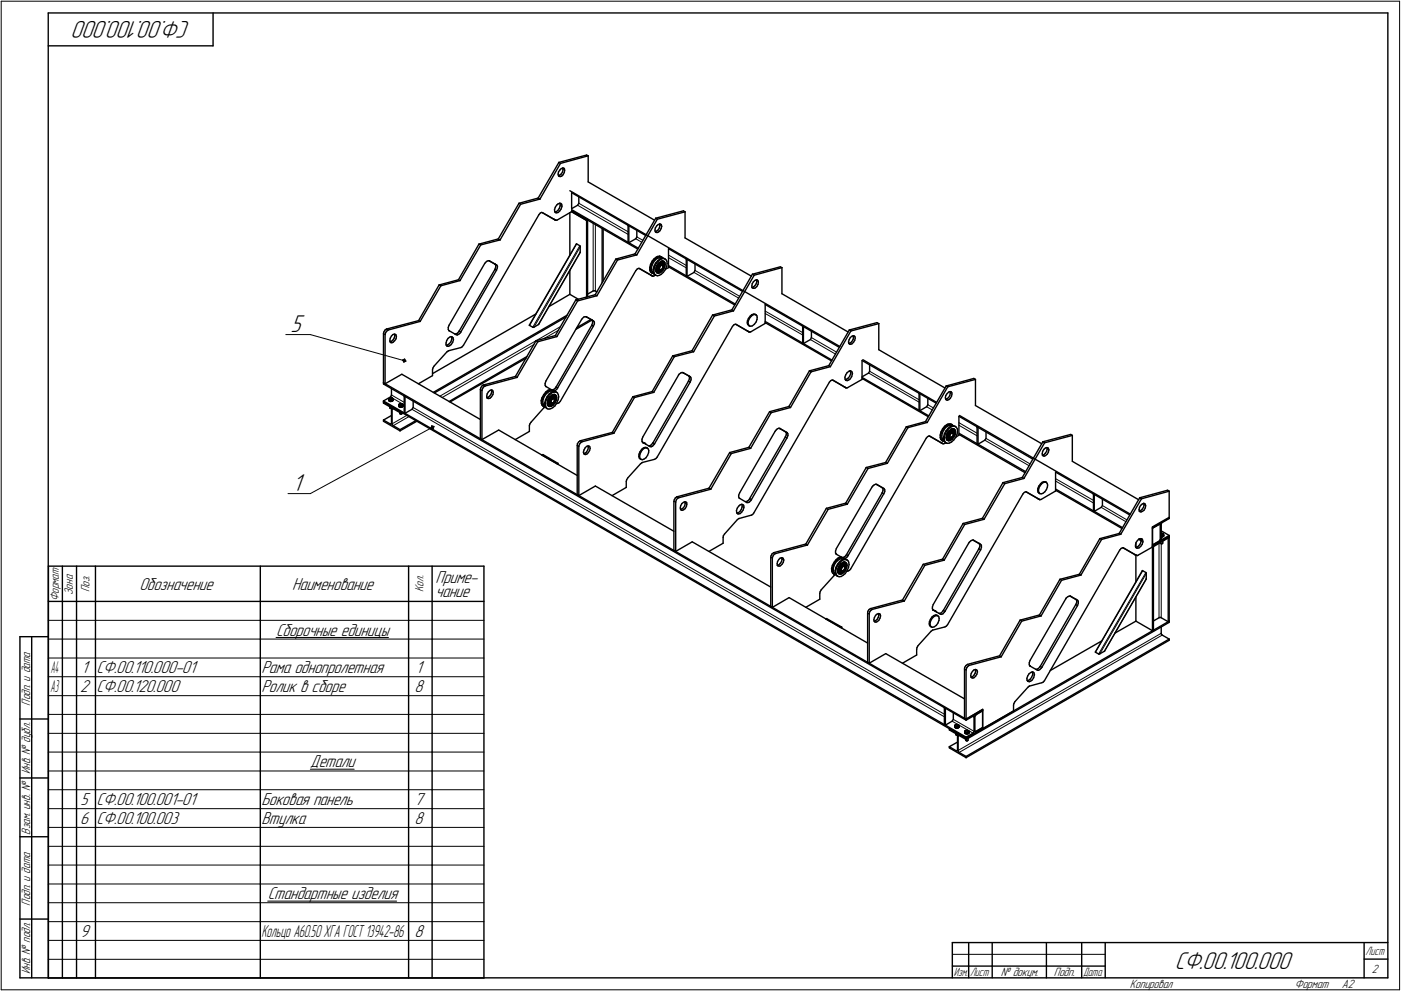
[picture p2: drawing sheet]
<svg xmlns="http://www.w3.org/2000/svg" width="595mm" height="421mm" viewBox="0 0 595 421" stroke-linecap="round" stroke-linejoin="round" font-family="sans-serif">
<defs><g id="words">
<g font-size="10.9">
<text x="80.9" y="9" transform="rotate(-180 80.9 9)">СФ.00.100.000</text>
<text x="123.4" y="141.2">5</text>
<text x="124.3" y="208.7">1</text>
<text x="499.1" y="411.5">СФ.00.100.000</text>
</g>
<g font-size="7.8">
<text x="59.2" y="250.6">Обозначение</text>
<text x="124.1" y="250.6">Наименование</text>
<text x="185" y="247.6">Приме-</text>
<text x="185" y="253.5">чание</text>
<text x="117.2" y="270.1">Сборочные единицы</text>
<text x="34.6" y="286.1">1</text>
<text x="41" y="286.1">СФ.00.110.000-01</text>
<text x="111" y="286.1">Рама однопролетная</text>
<text x="176.6" y="286.1">1</text>
<text x="34" y="294.1">2</text>
<text x="41" y="294.1">СФ.00.120.000</text>
<text x="111" y="294.1">Ролик в сборе</text>
<text x="176" y="294.1">8</text>
<text x="131.8" y="326.1">Детали</text>
<text x="34.2" y="342.1">5</text>
<text x="41" y="342.1">СФ.00.100.001-01</text>
<text x="111" y="342.1">Боковая панель</text>
<text x="176" y="342.1">7</text>
<text x="34" y="350.1">6</text>
<text x="41" y="350.1">СФ.00.100.003</text>
<text x="111" y="350.1">Втулка</text>
<text x="176" y="350.1">8</text>
<text x="113.7" y="382.1">Стандартные изделия</text>
<text x="34" y="398.1">9</text>
<text x="176" y="398.1">8</text>
</g>
<text font-size="7.5" x="111" y="398.1">Кольцо A60.50 ХГА ГОСТ 13942-86</text>
<g font-size="7.4">
<text x="21.5" y="286.1">A4</text>
<text x="21.5" y="294.1">A3</text>
</g>
<g font-size="5.4">
<text x="38" y="251.4" transform="rotate(-90 38 251.4)">Поз.</text>
<text x="180" y="251.5" transform="rotate(-90 180 251.5)">Кол.</text>
<text x="25" y="255.5" transform="rotate(-90 25 255.5)">Формат</text>
<text x="31" y="252.7" transform="rotate(-90 31 252.7)">Зона</text>
<text x="12.8" y="299.7" transform="rotate(-90 12.8 299.7)">Подп. и дата</text>
<text x="12.8" y="328.8" transform="rotate(-90 12.8 328.8)">Инв. № дубл.</text>
<text x="12.8" y="354.6" transform="rotate(-90 12.8 354.6)">Взам. инв. №</text>
<text x="12.8" y="384.7" transform="rotate(-90 12.8 384.7)">Подп. и дата</text>
<text x="12.8" y="413.8" transform="rotate(-90 12.8 413.8)">Инв. № подл.</text>
<text x="582.8" y="413.3">2</text>
<text x="425.2" y="414.8">№ докум.</text>
<text x="447.6" y="414.8">Подп.</text>
<text x="480" y="419.8">Копировал</text>
<text x="550" y="419.8">Формат</text>
<text x="570" y="419.8">A2</text>
</g>
<g font-size="5.3">
<text x="580.1" y="405.8">Лист</text>
<text x="405.1" y="414.8">Изм.</text>
<text x="412.1" y="414.8">Лист</text>
<text x="460.1" y="414.8">Дата</text>
</g>
</g></defs>
<g fill="none" stroke="#000" stroke-width=".59">
<path d="M20.5 5.5v410zM20.5 5.5h569zM20.5 19.5h70zM90.5 5.5v14zM589.5 5.5v410zM237.1 74l.1 .7zM237.2 73.1l-.1 .9zM237.2 74.7l.3 .2zM237.2 74.7l.5-.3zM237.4 69l11.8-3.1zM237.4 69l-8.8 15.2zM237.4 69l.7 .4z"/>
<path d="M237.5 74.9l.5 .1zM237.7 74.4l.7-.5zM237.8 72.2l-.6 .9zM238 75l.6-.2zM238.1 69.4l-8.7 15.2zM238.1 69.4l11.8-3.2zM238.4 71.6l.6-.2zM238.4 71.6l-.6 .6zM238.6 74.8l.6-.5zM238.9 73.1l-.5 .8zM239 71.4l.5 .1zM239.1 71.4l.1 .6z"/>
<path d="M239.2 72.1l-.3 1zM239.2 72.1h.1M239.5 71.5l.3 .3zM239.7 73.3l-.5 1zM239.8 71.8l.1 .6zM239.9 72.4l-.2 .9zM249.2 65.9l.7 .3zM249.9 66.2v11.1zM249.9 77.3l28.1 16.3zM220.5 86.4l8.1-2.2zM220.5 86.4l-8.8 15.1zM220.5 86.4l.6 .4z"/>
<path d="M221.1 86.8l-8.7 15.1zM221.1 86.8l8.3-2.2zM228.6 84.2l.8 .4zM228.9 91.2l-32.1 55.5zM229.5 90.5l-.6 .7zM229.5 90.5l.5-.2zM230 90.3h.4zM230.4 90.3l4.9 2.8zM230.4 90.3l5.6 3.3zM235.3 93.1l.7 .5zM235.5 89.1l.1 .7zM235.6 89.8l.3 .5z"/>
<path d="M235.7 90.1l.6-.2zM235.9 88.1l-.4 1zM235.9 90.3h.1M236 90.3l.5 .1zM236 93.6h.4zM236.3 89.9l.7-.5zM236.4 93.6l.3-.1zM236.5 87.1l.6-.5zM236.5 87.1l-.6 1zM236.5 90.4l.7-.1zM236.7 93.5l6.1-3.6zM237.1 86.6l.6-.2z"/>
<path d="M237.2 90.3l.5-.6zM237.6 88.6l-.6 .8zM237.7 86.4h.6zM237.8 86.4l.2 .7zM237.9 87.5l-.3 1.1zM238 87.1l-.1 .4zM238.3 86.4l.3 .4zM238.3 88.8l-.6 .9zM238.6 86.8l.1 .7zM238.7 87.8l-.4 1zM238.7 87.5v.3zM242.1 81l114.7 66.2z"/>
<path d="M242.1 90.3v18.1zM242.7 89.9l6.5 3.7zM242.8 81.9v6.7zM242.8 89.1l28.4 16.4zM242.8 89.6l28.1 16.2zM242.8 81.9l31.5 18.2zM242.8 89.6l6.4 3.6zM242.8 88.6l2.6-1.4zM245.9 86.4l-.5 .8zM245.9 83.7v2.7zM249.2 93.6v32.6zM249.2 93.6l.3-.1z"/>
<path d="M249.2 93.2v.4zM249.6 93.5v32.7zM255.8 97.1v23zM256.2 97.3v22.1zM266.8 95.8h.1M266.8 95.8v7.2zM266.8 95.8l.3 .2zM267.1 96v7.1zM267.1 96h.1M270.5 97.9v2.8zM278.2 97.8l.2 .7zM278.4 96.9l-.2 .9z"/>
<path d="M278.4 98.5l.2 .2zM278.4 98.4l.5-.2zM278.6 92.7l11.7-3.1zM278.6 92.7l-8.9 15.2zM278.6 92.7l.6 .4zM278.6 98.7l.5 .1zM278.9 98.2l.7-.5zM279 95.9l.6-.5zM279 95.9l-.6 1zM279.1 98.8l.6-.2zM279.2 93.1l-8.7 15.2zM279.2 93.1l11.8-3.1z"/>
<path d="M279.6 95.4l.6-.2zM279.7 98.6l.6-.6zM280.1 96.9l-.5 .8zM280.2 95.2h.5zM280.2 95.2l.1 .6zM280.3 95.8l-.2 1.1zM280.3 95.8h.1M280.7 95.2l.2 .3zM280.8 97.1l-.5 .9zM280.9 95.5l.2 .7zM281.1 96.2l-.3 .9zM290.3 89.6l.7 .4z"/>
<path d="M291 90v11.1zM194.7 118.9l.7 .3zM203.5 103.7l.7 .4zM203.5 103.7l-8.8 15.2zM203.5 103.7l8.2-2.2zM204.2 104.1l8.2-2.2zM204.2 104.1l-8.8 15.1zM205.9 111.9l-15.1 26.3zM206.2 111.5l.6-.5zM206.2 111.5l-.3 .4zM206.8 111l.6-.3zM207.4 110.7l.5 .1z"/>
<path d="M207.9 110.8l2.3 1.4zM207.9 110.8h.1M207.9 110.9l3.1 1.7zM207.9 110.9h.1M210.2 114.5l-15.1 26.1zM210.3 112.3h.1M210.2 114.5l.7 .3zM210.2 112.2l.8 .4zM210.3 112.3l.3 .4zM210.6 113.5l-.4 1zM210.6 112.7v.8zM210.9 114.8l-15.2 26.3z"/>
<path d="M211 112.6l.3 .5zM211.2 113.9l-.3 .9zM211.3 113.1l-.1 .8zM211.7 101.5l.7 .4zM242.1 114.8v10.3zM244.8 103.7l-19.9 34.4zM244.8 103.7h.1M244.9 103.6l1.4 .8zM246.3 104.4l.2 .2zM246.5 107.3l-17.6 30.5zM246.5 104.9v2.2zM246.5 107.1h.1"/>
<path d="M246.5 104.6v.3zM261.6 110.1l8.1-2.2zM261.6 110.1l-8.8 15.1zM261.6 110.1l.7 .4zM262.3 110.5l-8.7 15.1zM262.3 110.5l8.2-2.2zM266.8 103l.3 .1zM267.1 103.1l3-1.7zM269.7 107.9l.8 .4zM270.1 115l-32.1 55.5zM270.5 100.7l-.4 .7zM270.7 114.3l-.6 .7z"/>
<path d="M270.7 114.3l.5-.3zM271.2 114h.3zM271.5 114l4.9 2.8zM271.5 114l5.6 3.3zM276 113.6v1.1zM276 114.7l.3 .8zM276.3 115.5l.5 .4zM276.3 113.8v1.1zM276.3 114.9l.3 .8zM276.4 112.3l-.4 1.3zM276.4 116.8l.7 .5zM276.6 112.4l-.3 1.4z"/>
<path d="M276.6 115.7l.5 .4zM276.7 114l.1 .9zM276.8 115.9l.3 .2zM276.8 114.9l.3 .6zM276.9 112.8l-.2 1.2zM277 110.9l-.6 1.4zM277.1 115.5l.3 .2zM277.1 116.1l.6 .2zM277.1 117.3h.4zM277.3 111.1l-.7 1.3zM277.4 115.7h.1M277.5 114.5v1.1z"/>
<path d="M277.5 115.6l.3 .7zM277.5 111.5l-.6 1.3zM277.5 117.3l.4-.1zM277.7 116.3h.1M277.8 113.1l-.3 1.4zM277.8 116.3l.5 .5zM277.8 114.6v1.1zM277.8 115.7l.2 .8zM277.9 109.9l.9-.7zM277.9 109.9l-.9 1zM277.9 117.2l.5-.4zM278 116.5l.6 .4z"/>
<path d="M278.1 113.3l-.3 1.3zM278.2 110.1l.9-.7zM278.2 110.1l-.9 1zM278.3 110.5l.8-.7zM278.3 110.5l-.8 1zM278.3 116.8l.3 .1zM278.5 111.8l-.7 1.3zM278.6 114.6l.1 .8zM278.6 116.9l.6 .3zM278.6 113.9v.7zM278.6 115.2l.3 .2zM278.7 115.4l.4 .5z"/>
<path d="M278.7 115.4l.4 .4zM278.8 109.2l.5-.2zM278.8 111.9l-.7 1.4zM278.8 114l.2 .5zM278.8 115.4l.4 .1zM278.8 115.4l.5 .1zM278.8 113.9l.1 .6zM279 115.5h.1M278.9 114.5l.2 .2zM278.9 113.6l.1 .7zM279 115.7h.6zM279 114.5l.2 .2z"/>
<path d="M279 113.2l-.2 .8zM279 115.5h.6zM279 112.9l-.2 1zM279 114.3l.2 .3zM279 113.7l.1 .7zM279.1 115.9l.6 .2zM279.1 109.4l.6-.3zM279.1 115.8h.1M279.1 114l.2 .5zM279.1 114.4l.2 .3zM279.1 112.8l-.5 1.1zM279.1 109.8l.5-.2z"/>
<path d="M279.1 115.8l.6 .2zM279.2 114.7h.1M279.1 113.3v.7zM279.2 117.2l.8-.2zM279.2 114.7l.5 .1zM279.2 115.5l.8-.3zM279.2 114.6h.1M279.2 112.8l-.3 .8zM279.3 109l.9-.2zM279.3 115.5l.7-.3zM279.3 114.5h.1M279.3 112.8l-.3 .9z"/>
<path d="M279.3 114.7l.4 .1zM279.4 110.7l.8-.6zM279.4 110.7l-.9 1.1zM279.4 112.4l.6-.6zM279.4 112.4l-.4 .8zM279.4 114.6l.3 .1zM279.5 112.2l.6-.4zM279.5 112.2l-.2 .2zM279.5 114.3l.2 .4zM279.5 114.2l.2 .5zM279.6 109.6l.6-.1zM279.6 115.7l.6-.2z"/>
<path d="M279.6 115.5l.6-.3zM279.6 112.5l.6-.5zM279.6 112.5l-.5 .8zM279.6 113.5l-.1 .8zM279.6 113.5l-.1 .7zM279.7 116.1l.6-.2zM279.7 109.1l.7-.1zM279.7 110.9l.9-.7zM279.7 110.9l-.9 1zM279.7 116l.6-.2zM279.7 112.3l-.4 .4zM279.7 114.8h.1"/>
<path d="M279.7 114.7h.1M279.7 114.7l.5 .1zM279.8 111.8l.8-.6zM279.8 111.8l-.7 1zM279.8 112.1l-.1 .2zM279.8 112.2l.5-.4zM279.8 112.2l-.6 .6zM279.8 112.2l.6-.3zM279.8 112.2l-.5 .6zM280 112h.1M279.9 112h.1M280 117l.8-.4z"/>
<path d="M280.2 111.8h.1M280 111.9h.1M280 111.8l.6-.2zM280 115.2l.8-.6zM280 115.2l.7-.6zM280 112.8l-.4 .7zM280 112.7l.5-.4zM280 112.7l-.4 .8zM280 113.8v.7zM280 114.5l.2 .1zM280 114.6h.2zM280.1 111.8l.5-.2z"/>
<path d="M280.2 108.8l.6 .3zM280.2 113.9v.6zM280.2 114.5l.2 .1zM280.2 112l.3-.1zM280.2 114.8l.2-.1zM280.2 109.5l.7 .1zM280.2 115.5l.8-.7zM280.2 110.1l.6-.3zM280.3 111.8h.1M280.2 115.2l.9-.7zM280.2 114.6l.4 .1zM280.3 115.9l.7-.4z"/>
<path d="M280.3 115.8l.8-.6zM280.4 111.8h.1M280.3 113.1l.5-.4zM280.3 113.1l-.3 .7zM280.4 109l.7 .2zM280.4 113.2l-.2 .7zM280.4 114.6h.4zM280.7 111.2h.1M280.5 111.9h.4zM280.5 112.3l-.5 .5zM280.5 112.3l.4-.1zM280.5 112.3l.3-.2z"/>
<path d="M280.4 111.9h.1M280.5 111.8h.1M280.5 111.7h.1M280.6 111.2l.3-.2zM280.6 110.2l.5-.2zM280.6 114.7l.2-.1zM280.6 111.8h.1M280.6 111.6h.1M280.7 111.8h.1M280.7 111.2l.6-.2zM280.7 111.6l.2 .1zM280.7 111.7h.1"/>
<path d="M280.7 111.6h.1M280.8 109.1l.3 .1zM280.9 111.7h.1M280.8 111.9h.1M280.8 111.8h.1M280.8 111.6h.1M280.8 111.7h.1M280.8 109.8l.8-.2zM280.8 116.6l1-.9zM280.8 112.8l-.4 .4zM280.8 114.6l.5-.5zM280.8 112.8l.4-.1z"/>
<path d="M280.8 114.6h.1M280.8 112.1l.5 .1zM281 112.6h.1M280.9 111.8h.1M280.9 111l.6-.1zM280.9 109.6h.1M281 111.7h.1M280.9 111.9l.4 .3zM280.9 112.2l.4 .1zM280.9 111.9h.1M281 112.6h.4zM281.1 111.8h.1"/>
<path d="M281 111.8h.1M281 111.9h.1M281 112h.1M281.1 109.2l.5 .4zM281.1 110l.8-.2zM281.2 111.8h.1M281.1 112.1h.1M281.1 111.9h.1M281.2 111.9l.1 .3zM281.3 111.1h.1M281.2 112.7l.3 .1zM281.2 112.4l.2 .2z"/>
<path d="M281.3 111l.3 .3zM281.3 112.3h.1M281.3 111l.6 .1zM281.3 111h.1M281.3 111l.4 .4zM281.3 111.1l.3 .2zM281.3 112.3l.2 .4zM281.4 111l.4 .4zM281.5 112.7h.1M281.5 110.9l.6 .2zM281.5 112.8l.2 .4zM281.5 112.7l.2 .4z"/>
<path d="M281.6 109.6l.7 .3zM281.6 111.3l.2 .7zM281.6 111.3l.3 .6zM281.6 113.5l-.3 .6zM281.7 113.8l-.7 1zM281.8 111.1h.1M281.7 111.4l.2 .7zM281.7 112.9v.3zM281.7 113.2l-.1 .3zM281.7 113.2h.1M281.8 114.6l-.8 .9zM281.8 111.1l.3 .7z"/>
<path d="M281.8 114.4l-.7 .8zM281.8 111.4l.1 .6zM281.8 112l-.1 1zM281.9 111.1l.4 .4zM281.9 112.9l-.3 .6zM281.9 112.1l-.2 .8zM281.9 111.9l-.1 1zM281.9 109.8l.6 .3zM281.9 112v.9zM282 112.7l-.3 1.1zM282.1 111.1l.3 .5zM282.1 111.8l-.1 .9z"/>
<path d="M282.3 109.9l.2 .2zM282.3 113.3l-.5 1.1zM282.3 111.5l.1 .8zM282.4 113.5l-.6 1.1zM282.4 111.6l.1 .8zM282.4 112.3l-.1 1zM282.5 112.4l-.1 1.1zM282.5 110.1l.4 .2zM282.6 114.6l-.8 1.1zM282.7 114.4l1.3-.7zM282.9 110.3l.4 .7zM283.2 113.2l-.6 1.4z"/>
<path d="M283.3 111l.1 .9zM283.4 111.9l-.2 1.3zM284 105.7v8zM284 112.9l28.3 16.3zM284 113.4l28.1 16.1zM284 105.7l31.4 18.1zM291 101.1l28.2 16.2zM291.5 117.2l.3 .2zM291.5 110.1v7.1zM291.5 110.1l.3 .1zM291.8 110.2v7.2zM291.8 117.4l3-1.7z"/>
<path d="M291.8 110.2h.1M295.2 114.9l-.4 .8zM295.2 112.2v2.7zM319.6 116.5l11.9-3.1zM319.6 116.5l-8.7 15.2zM319.6 116.5l.8 .4zM320 119.7l.7-.6zM320 119.7l-.5 .9zM320.4 116.9l-8.8 15.2zM320.4 116.9l11.7-3.2zM320.7 119.1l.6-.2zM321.3 118.9l.4 .1z"/>
<path d="M321.3 118.9l.2 .6zM321.5 119.6l-.3 1zM321.5 119.6h.1M321.7 119l.3 .3zM322 119.3l.2 .6zM322.2 119.9l-.2 .9zM331.5 113.4l.6 .3zM332.1 113.7v11.1zM164.1 139.9h.1M164.3 139.8l13.5-3.6zM177.8 136.2l.7 .4zM186.5 121.1l8.2-2.2z"/>
<path d="M186.5 121.1l-8.7 15.1zM186.5 121.1l.8 .3zM187.3 121.4l-8.8 15.2zM187.3 121.4l8.1-2.2zM190.4 139.1v.9zM190.4 140l.3 .5zM190.8 138.2l-.4 .9zM224.9 138.1h.1M224.9 138.3h.1M225 138.3l1.3 .7zM226.3 139l.3 .1zM226.6 139.1l.2-.1z"/>
<path d="M226.8 139l1.9-1.1zM228.7 137.9l.2-.1zM233.3 130.2l8.8-5.1zM242.1 125.1l3.6 2.1zM244.6 127.4l.8 .4zM244.6 127.4l-8.7 15.2zM244.6 127.4l8.2-2.2zM244.6 140l6.9-4zM245 139.2l6-3.5zM245.4 127.8l8.2-2.2zM245.4 127.8l-8.8 15.2zM247.1 135.7l-15.2 26.2z"/>
<path d="M247.4 135.3l-.3 .4zM248 134.7l.6-.2zM248 134.7l-.6 .6zM248.6 134.5l.5 .1zM249 134.5l2.5 1.5zM249 134.5h.1M249.1 134.6l3 1.8zM249.6 125l2.4-1.4zM251.4 138.2l-15.2 26.2zM251.4 138.2l.7 .4zM251.5 136l.2 .5zM251.5 136l.6 .4z"/>
<path d="M251.7 137.2l-.3 1zM251.7 136.5v.7zM252 123.6l.4-.1zM252.1 138.6l-15.2 26.2zM252.1 136.4l.4 .4zM252.4 123.5l.5 .1zM252.5 137.7l-.4 .9zM252.5 136.8v.9zM252.8 125.2l.8 .4zM252.9 123.6l.7 .4zM302.7 133.9l8.2-2.2zM302.7 133.9l-8.7 15.1z"/>
<path d="M302.7 133.9l.7 .4zM303.4 134.3l-8.8 15.1zM303.4 134.3l8.2-2.2zM310.9 131.7l.7 .4zM311.1 138.7l-32 55.5zM311.7 138l-.6 .7zM311.7 138l.6-.2zM312.3 137.8h.4zM312.7 137.8l4.8 2.8zM312.7 137.8l5.6 3.3zM317.4 137.2l.2 .6zM317.5 136.3l-.1 .9z"/>
<path d="M317.6 137.8l.4 .5zM317.8 137.4l.2 .7zM317.8 136.5v.9zM317.9 135.3l-.4 1zM318 138.3l.3 .2zM318 138.1l.3 .4zM318.3 135.5l-.5 1zM318.3 138.5l.6 .1zM318.7 134.3l-.8 1zM318.7 134.3l.7-.6zM318.9 138.6l.7-.2zM319 134.5l-.7 1z"/>
<path d="M319 134.5l.7-.6zM319.4 133.7l.7-.3zM319.4 121.5v.7zM319.4 122.2l.4 .2zM319.4 122.2l.6-.3zM319.5 120.6l-.1 .9zM319.6 138.4l.9-.6zM319.7 133.9l.8-.3zM319.8 122.4l.4 .1zM320 121.9l.6-.5zM320.1 133.4l.6 .1zM320.2 122.5l.6-.2z"/>
<path d="M320.5 133.6l.6 .1zM320.7 133.5l.4 .3zM320.8 122.3l.7-.5zM321.1 133.7h.1M321.1 133.8l.4 .3zM321.2 136.7l-.7 1.1zM321.2 120.6l-.6 .8zM321.5 134.1l.1 .7zM321.6 135.7l-.4 1zM321.6 134.8v.9zM322 120.8l-.5 1zM325 136.6l28.4 16.4z"/>
<path d="M325 137.1l28.2 16.2zM325 129.4l31.5 18.2zM325 129.4v8zM332.1 124.8l28.2 16.3zM341 138.6v7.1zM341 138.6l.3 .2zM341.3 138.8v7.2zM372.5 137.1l.8 .4zM373.3 137.5v11.1zM162.9 141.7v20.9zM163.1 141.1l-.2 .6zM163.5 140.3l-.4 .8z"/>
<path d="M163.5 140.3l.6-.4zM163.6 142.2v20.9zM163.6 142h.1M163.9 141.1l-.3 .9zM164.4 140.5l.5-.3zM164.4 140.5l-.5 .6zM164.9 140.2l13.6-3.6zM165.6 144.6l.1 .6zM165.7 145.2l.2 .3zM165.7 145.2l.6-.2zM165.8 143.7l-.2 .9zM165.9 145.5l.6 .1z"/>
<path d="M166.3 142.7l-.5 1zM166.3 145l.6-.5zM166.5 145.6l.5-.2zM166.9 142.2l.6-.2zM166.9 142.2l-.6 .5zM167 145.4l.6-.6zM167.5 142l.5 .1zM167.5 143.6l-.6 .9zM167.6 142l.1 .6zM167.7 142.7l-.2 .9zM167.7 142.7h.1M168 142.1l.2 .2z"/>
<path d="M168.2 142.3l.2 .7zM168.2 143.9l-.6 .9zM168.4 143l-.2 .9zM170.7 159l33.3 19.2zM183.7 157.1v2.5zM183.7 158.7l43.9-25.3zM183.9 156.4l-.2 .7zM184.3 155.6l-.4 .8zM189.5 145.7v.8zM189.5 146.5l.3 .5zM189.6 146.7l.6-.1zM189.7 144.7l-.2 1z"/>
<path d="M189.8 147h.1M189.8 149.5l-5.5 6.1zM189.8 149.5l.6-.4zM189.9 147.1l.5 .1zM190.2 146.6l.6-.6zM190.3 143.8l.7-.5zM190.3 143.8l-.6 .9zM190.4 147.2l.6-.3zM190.4 149.1h.1M190.6 149l5.2-1.3zM190.7 140.5h.1M190.8 140.5h.1"/>
<path d="M190.8 140.5l3 1.7zM191 143.3l.6-.3zM191 146.9l.7-.5zM191.5 145.3l-.7 .7zM191.6 143l.5 .2zM191.8 143.1l.1 .7zM191.8 143.1h.1M191.9 144.2l-.4 1.1zM191.9 143.8v.4zM192.1 143.2l.3 .3zM192.3 145.5l-.6 .9zM192.4 143.5l.2 .7z"/>
<path d="M192.6 144.4l-.3 1.1zM192.6 144.2v.2zM193.1 141.9h.5zM193.6 141.9l.6-.3zM193.8 142.2l.5 .1zM194.3 142.3l.6-.3zM194.8 141l-.6 .6zM194.9 142l.7-.6zM195.1 140.6l-.3 .4zM195.1 140.6l.6 .5zM195.7 141.1l-.1 .3zM195.8 147.7l.5-.4z"/>
<path d="M196.8 146.7l-.5 .6zM218.9 159.9l.7 .5zM227.7 144.8l8.2-2.2zM227.7 144.8l-8.8 15.1zM227.7 144.8l.7 .4zM228.4 145.2l-8.8 15.2zM228.4 145.2l8.2-2.2zM235.9 142.6l.7 .4zM285.7 151.2l.7 .4zM285.7 151.2l-8.7 15.2zM285.7 151.2l8.3-2.2zM286.4 151.6l8.2-2.2z"/>
<path d="M286.4 151.6l-8.7 15.1zM288.2 159.4l-15.2 26.3zM288.5 159l.6-.5zM288.5 159l-.3 .4zM289.1 158.5l.6-.3zM289.7 158.2l.5 .1zM290.2 158.3l2.3 1.4zM290.2 158.4h.1M290.2 158.3h.1M290.2 158.4l3.1 1.7zM292.6 159.8h.1M292.5 159.7l.8 .4z"/>
<path d="M292.6 159.8l.3 .4zM294 149l.6 .4zM317.5 140.6l.8 .5zM318.3 141.1h.4zM318.7 141.1l.2-.1zM318.9 141l6.1-3.6zM341 145.7l.3 .3zM341.3 146l3-1.7zM343.8 157.6l8.2-2.2zM343.8 157.6l-8.7 15.1zM343.8 157.6l.7 .4zM344.5 158l-8.7 15.1z"/>
<path d="M344.5 158l8.2-2.2zM344.7 143.4l-.4 .9zM344.7 140.7v2.7zM352 155.4l.7 .4zM359.2 159.3l-.3 1zM359.8 158.3l.7-.5zM359.8 158.3l-.6 1zM360.4 145.3l.2 .6zM360.5 157.8l.6-.2zM360.6 145.9l.2 .3zM360.6 145.9l.6-.2zM360.7 144.4l-.3 .9z"/>
<path d="M360.8 140.2l11.7-3.1zM360.8 140.2l-8.8 15.2zM360.8 140.2l.6 .4zM360.8 157.6l.6 .4zM360.8 146.2l.6 .1zM360.9 159.9l-.6 .7zM361.1 157.6l.5 .1zM361.3 157.6h.1M361.2 143.4l.6-.5zM361.2 143.4l-.5 1zM361.2 145.7l.6-.5zM361.3 157.6l.1 .7z"/>
<path d="M361.4 158.7l-.5 1.2zM361.4 158.3v.4zM361.4 146.3l.5-.3zM361.4 140.6l-8.7 15.2zM361.4 140.6l11.9-3.1zM361.6 157.7l.3 .4zM361.8 142.9l.6-.2zM361.9 158.1l.2 .6zM361.9 146l.6-.5zM362 159l-.2 1zM362.1 158.7l-.1 .3zM362.4 142.7h.5z"/>
<path d="M362.4 144.3l-.6 .9zM362.5 142.7v.6zM362.5 143.3l-.1 1zM362.5 143.3h.1M362.9 142.7l.2 .3zM363.1 144.6l-.6 .9zM363.1 143l.2 .7zM363.3 143.7l-.2 .9zM366.2 153.2l31.5 18.1zM366.2 153.2v7.2zM366.5 152.8l31.3 18.1zM369.4 157.7l-.4 .8z"/>
<path d="M369.4 155v2.7zM373.3 148.6l28.1 16.2zM162.9 162.6l.7 .5zM162.9 170.3l247.5 142.9zM162.9 170.3l3-1.6zM162.9 162.6l247.5 143zM162.9 162.6v.6zM162.9 163.2l247.5 142.8zM162.9 170.8l247.5 142.9zM162.9 170.3v.5zM162.9 178.5l3.4-2zM162.9 170.8v.5z"/>
<path d="M162.9 179l7 4zM162.9 170.8l7 4.1zM162.9 178.5l3 1.7zM162.9 178.5v.5zM162.9 171.3l3 1.7zM163.6 163.1l7.1-4.1zM165.2 170.1l.2 .3zM165.2 170.1h.1M165.2 170l.2 .3zM165.3 169.4v.4zM165.3 169.4h.1M165.4 169.6h.1"/>
<path d="M165.3 169.5h.1M165.3 169.8l.1 .3zM165.3 169.8h.1M165.4 169.8h.1M165.4 169.7h.1M165.4 169.3v.3zM165.4 169.3l.1-.1zM165.4 169.3h.1M165.4 170.1v.2zM165.4 170h.1M165.4 170.4l.5 .2zM165.4 170.3l.5 .1z"/>
<path d="M165.4 169.9v.4zM165.4 169.9h.1M165.6 169.8h.1M165.4 169.2h.1M165.4 169.7l.5 .2zM165.4 170.3h.5zM165.5 169.2h.1M165.5 169.2l.5-.1zM165.6 172.9v.2zM165.7 169.9h.1M165.6 169.2h.1M165.6 170.3l.6 .1z"/>
<path d="M165.6 173.1l.1 .3zM165.9 169.9h.1M165.8 173.4h.1M165.8 169.1h.1M165.8 173.4h.4zM165.9 173.5h.1M166 169.9h.1M165.9 169.9h.2zM165.9 169.1h.1M165.9 170.3l.4 .1zM165.9 173l.2 .3zM165.9 170.6l.6-.1z"/>
<path d="M165.9 170.4h.6zM165.9 173.5h.3zM166.1 170h.1M166 169.1h.3zM166.3 170h.1M166.1 169.9l.5-.1zM166.1 169.1h.1M166.1 168.3l-.2 .4zM166.1 173.3l.2 .5zM166.3 170v.4zM166.3 169.1l.4 .1zM166.3 169.1h.1"/>
<path d="M166.3 170.4l.3-.1zM166.3 165.1v2.7zM166.3 167.8l-.2 .5zM166.3 179.9l-.2 .3zM166.3 173.8v6.1zM166.4 169.1h.1M166.4 169.9h.1M166.4 170.3l.3-.1zM166.6 169.8h.1M166.5 169.8h.1M166.5 170.5l.4-.2zM166.5 170.4l.4-.3z"/>
<path d="M166.5 169.2h.1M166.5 174v6.1zM166.7 169.8h.1M166.8 169.7h.1M166.6 170.3l.3-.2zM166.7 169.2h.1M166.7 173.7l-.2 .3zM166.7 173.7h.3zM166.9 169.7h.1M166.8 169.3v.4zM166.8 169.3h.1M166.8 169.4h.1"/>
<path d="M166.9 169.7v.4zM166.9 169.6h.1M166.9 170.3h.1M166.9 170.1h.1M166.9 170h.1M167 173.7h.1M167 173.7l2.9 1.6zM169.5 171.9v.4zM169.5 171.9h.1M169.6 172h.1M169.5 172.3l.1 .3zM169.5 172.6l.1 .3z"/>
<path d="M169.5 172.6h.1M169.5 172.3h.1M169.5 172.5l.1 .2zM169.7 172.2h.1M169.6 172.1h.1M169.6 171.8v.2zM169.6 171.8l.2-.2zM169.6 171.8h.1M169.7 172.1h.1M169.6 172.6l.1 .2zM169.6 172.5h.1M169.6 172.9l.5 .2z"/>
<path d="M169.6 172.7l.5 .2zM169.7 172.4v.4zM169.7 172.4h.1M169.8 172.3h.1M169.7 171.7h.1M169.7 172.1l.4 .3zM169.7 172.8h.4zM169.8 171.6h.1M169.8 171.6l.5-.1zM169.8 175.3v.3zM170 172.3h.1M169.8 172.8l.6 .1z"/>
<path d="M169.9 175.8h.1M169.9 171.5h.1M169.9 175.8l.4 .1zM170 175.9h.1M169.9 174.9v.4zM169.9 175.3l.4-.1zM170.1 172.4h.1M170 171.5h.1M170 175.9h.3zM170.3 172.4h.1M170.1 172.4h.2zM170.1 171.5h.1"/>
<path d="M170.1 172.8l.4 .1zM170.1 173.1l.7-.1zM170.1 172.9h.7zM170.4 172.4h.1M170.3 171.5h.2zM170.3 171.5h.1M170.3 172.4l.6-.2zM170.3 175.9l.4-.1zM170.3 175.9h.3zM170.5 172.5h.1M170.5 172.5v.4zM170.5 171.5l.4 .2z"/>
<path d="M170.5 171.5h.1M170.5 172.9l.4-.2zM170.8 172.3h.1M170.6 172.4h.1M170.6 172.8l.4-.2zM170.6 175.9h.1M170.7 171.5h.1M170.8 175.3v.3zM170.8 171.6h.1M170.8 175.6h.1M170.8 173l.3-.3zM170.8 172.9l.3-.3z"/>
<path d="M170.9 172.2h.1M171 172.1h.1M170.9 172.7l.2-.1zM170.9 171.6h.1M170.9 171.7h.1M171.1 172.1h.1M171 171.7h.1M171 171.8v.3zM171 171.8h.1M171.1 172.1v.5zM171.1 171.9h.1M171.1 172h.1"/>
<path d="M171.1 172.6h.1M171.2 172.5h.1M171.1 172.7h.1M171.2 172.6h.1M171.7 168.3h.1M171.7 175.4l.3 .2zM171.7 168.3v7.1zM171.7 168.3l.3 .2zM172 168.5v7.1zM172 175.6l3-1.7zM172 168.5h.1M175.5 173.1l-.5 .8z"/>
<path d="M175.5 170.4v2.7zM177.7 163.1l6-3.5zM184.1 166.7l56.8-32.8zM184.5 167l56-32.3zM190.8 170.6l33.1-19.1zM191.2 170.8l32.2-18.6zM204 165.5v20.9zM204.2 164.8l-.2 .7zM204.6 164.1l-.4 .7zM204.6 164.1l.6-.5zM204.7 165.9v20.9zM204.7 165.8h.1"/>
<path d="M205.1 164.9l-.4 .9zM205.2 163.6h.1M205.4 163.6l13.5-3.7zM205.6 164.3l.5-.3zM205.6 164.3l-.5 .6zM206.1 164l13.5-3.6zM206.8 168.3v.7zM206.8 169l.3 .2zM206.8 169l.6-.3zM206.9 167.4l-.1 .9zM207.1 169.2l.5 .1zM207.4 166.5l-.5 .9z"/>
<path d="M207.4 168.7l.6-.5zM207.6 169.3l.6-.1zM208 165.9l.6-.2zM208 165.9l-.6 .6zM208.2 169.2l.6-.6zM208.6 165.7l.5 .1zM208.6 167.4l-.6 .8zM208.7 165.7l.2 .6zM208.9 166.5l-.3 .9zM208.9 166.5h.1M209.1 165.8l.3 .3zM209.4 166.1l.1 .6z"/>
<path d="M209.4 167.6l-.6 1zM209.5 166.7l-.1 .9zM225.6 179.4l-.6 .8zM229.9 170.3l.1 1.1zM230 171.4l.2 .7zM230.2 169l-.3 1.3zM230.2 172.1l.5 .5zM230.2 170.4v1.1zM230.2 171.5l.3 .8zM230.5 170.6l.2 .9zM230.5 169.2l-.3 1.2zM230.5 172.3l.5 .5z"/>
<path d="M230.7 172.6l.3 .2zM230.7 171.5l.4 .7zM230.8 169.4l-.3 1.2zM231 167.6l-.8 1.4zM231 172.8l.6 .2zM231 173.3l-5.4 6.1zM231 173.3l.4-.3zM231.1 172.2l.2 .2zM231.2 167.8l-.7 1.4zM231.3 172.4h.1M231.4 168.1l-.6 1.3zM231.4 171.1v1.1z"/>
<path d="M231.4 172.2l.3 .8zM231.6 162.9v.8zM231.6 163.7l.2 .5zM231.6 171.3l.1 1.1zM231.7 169.8l-.3 1.3zM231.7 173l.5 .5zM231.7 172.4l.3 .7zM231.8 166.5l.9-.6zM231.8 166.5l-.8 1.1zM231.8 164.2h.1M231.9 161.9l-.3 1zM231.9 164.3h.1"/>
<path d="M232 170l-.4 1.3zM232 173.1l.5 .6zM232 164.3l2.1 1.2zM232.1 166.7l.9-.7zM232.1 166.7l-.9 1.1zM232.2 173.5l.3 .2zM232.2 167.1l.9-.6zM232.2 167.1l-.8 1zM232.4 168.5l-.7 1.3zM232.5 171.3l.1 .8zM232.5 173.7l.7 .1zM232.5 171.3l.2 .7z"/>
<path d="M232.6 170.6l-.1 .7zM232.6 172.1l.4 .5zM232.7 172h.1M232.7 165.9l.6-.3zM232.7 172l.3 .5zM232.7 170.6l.1 .6zM232.7 170.5h.1M232.7 168.7l-.7 1.3zM232.7 170.6l.2 .6zM232.7 172l.6 .1zM232.8 172.1h.1M232.7 172l.5 .1z"/>
<path d="M232.8 170l-.1 .6zM232.8 171.2l.3 .2zM232.8 172.1l.6 .1zM232.8 170.3l.1 .7zM232.9 172.4h.6zM232.9 171.2l.2 .2zM232.9 169.6l-.2 .9zM232.9 171l.3 .4zM232.9 170.3l.1 .7zM233 170.7l.3 .5zM233 169.4l-.4 1.2zM233 172.6l.5 .1z"/>
<path d="M233 166l.6-.2zM233 172.5h.1M233 171l.3 .4zM233.1 169.9l-.1 .8zM233.1 166.5l.3-.2zM233.1 172.6h.5zM233.1 171.4h.5zM233.2 173.8l.7-.1zM233.2 169.5l-.3 .5zM233.2 172.1l.6-.1zM233.2 171.4h.1M233.2 169.5l-.4 .8z"/>
<path d="M233.3 171.2h.1M233.3 165.6l.7-.1zM233.3 167.4l.9-.7zM233.3 167.4l-.9 1.1zM233.3 169.1l.5-.5zM233.3 169.1l-.5 .9zM233.3 172.1l.6-.2zM233.3 169.5l-.4 .8zM233.3 171.4h.4zM233.3 170.9l.3 .5zM233.3 171.2l.4 .2zM233.3 169h.1"/>
<path d="M233.4 170.9l.3 .5zM233.4 170.2l-.1 .7zM233.4 166.3l.8-.2zM233.4 169.1l-.2 .4zM233.4 172.2l.8-.3zM233.5 169.2l.5-.5zM233.5 169.2l-.4 .7zM233.5 170.2l-.1 .7zM233.5 172.7l.7-.1zM233.5 172.4l.7-.3zM233.6 171.4h.1M233.6 165.8l.8-.1z"/>
<path d="M233.6 167.6l.8-.7zM233.6 167.6l-.9 1.1zM233.6 172.6l.7-.1zM233.7 171.4h.3zM233.7 171.4h.4zM233.7 168.8l-.5 .7zM233.7 168.8h.1M233.8 168.5l.6-.6zM233.8 168.5l-.8 .9zM233.8 168.7l-.4 .4zM233.8 168.9l-.5 .6zM233.8 168.7h.1"/>
<path d="M233.8 169.4l.6-.5zM233.8 169.4l-.4 .8zM233.8 171.2l.3 .2zM233.8 168.5l.6-.3zM233.8 168.5l-.5 .5zM233.8 172l.9-.7zM233.8 168.9h.1M233.8 168.5h.1M233.9 169.4l.5-.4zM233.9 169.4l-.4 .8zM233.9 170.5v.6zM233.9 171.1l.2 .3z"/>
<path d="M233.9 173.7l.9-.5zM233.9 171.9l.7-.5zM233.9 168.6h.1M233.9 168.4h.1M233.9 168.7h.1M234 170.6l.1 .5zM234 168.7l.4-.1zM234 171.4h.3zM234 165.5l.7 .2zM234 168.4l.4-.1zM234 168.5h.1M234 168.4h.1"/>
<path d="M234 168.7h.1M234 168.6h.1M234.1 171.1l.3 .3zM234.1 171.4h.1M234.1 171.4h.4zM234.3 168.6h.1M234.2 168.5h.1M234.1 168.5h.1M234.2 172.6l.7-.5zM234.2 166.1l.6 .2zM234.2 172.1l.7-.7zM234.2 166.7l.6-.2z"/>
<path d="M234.3 168.5h.1M234.2 171.9l.7-.8zM234.2 168.6h.1M234.3 169.8l-.4 .7zM234.3 172.5l.7-.5zM234.4 169.8l-.4 .8zM234.4 171.4l.4-.1zM234.4 168.6l.4 .1zM234.4 165.7l.6 .2zM234.4 168.6h.1M234.4 168.4h.1M234.4 169l.5-.2z"/>
<path d="M234.4 168.9l.3-.2zM234.4 167.9l.4-.2zM234.4 166.9l.6-.3zM234.5 167.8h.1M234.5 168.2h.1M234.4 168.2h.1M234.6 168.3h.1M234.4 168.3h.1M234.4 168.5h.1M234.5 168.4h.1M234.5 171.4h.1M234.5 167.8l.7-.2z"/>
<path d="M234.5 168.3l.4 .1zM234.5 168.2l.3 .1zM234.5 168.5h.1M234.8 168.6h.1M234.6 168.4h.1M234.7 168.6h.1M234.6 168.6h.1M234.6 168.5h.1M234.8 171.3h.1M234.7 168.7l.4 .1zM234.7 169.3l-.4 .5zM234.7 169.3l.2-.1z"/>
<path d="M234.7 165.7l.3 .2zM234.9 168.6h.1M234.7 165.7l.6-.3zM234.8 169.4l-.4 .4zM234.8 169.4l.3-.1zM234.8 168.7l.3 .1zM234.8 167.7l.7-.1zM234.8 166.3h.1M234.8 166.5l.7-.1zM234.8 173.2l.9-.7zM234.9 168.4h.1M234.9 168.8l.4 .2z"/>
<path d="M234.9 168.7h.1M234.9 169.2h.4zM234.9 168.4l.3 .4zM235 169.2h.3zM235 165.9l.5 .5zM235 166.6l.8-.1zM235.2 167.7h.1M235.1 169.3l.4 .2zM235.3 168.9h.1M235.2 170.9l-.4 .4zM235.2 167.6l.6 .1zM235.2 167.7l.3 .4z"/>
<path d="M235.2 167.7l.3 .3zM235.3 169l.2 .4zM235.3 168.9l.2 .5zM235.5 169.3h.1M235.3 167.6l.4 .5zM235.3 167.6l.3 .5zM235.3 165.4l.6-.5zM235.3 166.1l.6-.2zM235.5 169.5v.4zM235.5 169.3v.5zM235.5 167.6l.5 .2zM235.5 168l.2 .6z"/>
<path d="M235.5 170.1l-.3 .8zM235.5 170.1h.1M235.5 169.9h.1M235.5 166.4l.7 .1zM235.5 168.1l.2 .6zM235.6 170.5l-.7 .9zM235.7 167.8h.1M235.6 168.1l.2 .6zM235.6 169.7h.1M235.7 171.3l-.8 .8zM235.7 167.8l.3 .6zM235.7 171l-.7 1z"/>
<path d="M235.7 168.7l-.2 1zM235.7 168.6v.9zM235.7 168.1l.2 .6zM235.7 169.6l-.2 .6zM235.8 166.5l.7 .2zM235.8 167.7l.4 .4zM235.8 168.7l-.2 1zM235.9 168.7l-.2 .9zM235.9 165.9l.6-.5zM236 167.8l.4 .5zM236 169.3l-.4 1.2zM236 168.4v.9z"/>
<path d="M236.2 170.2l-.5 1.1zM236.2 166.5l.3 .2zM236.2 169.9l-.5 1.1zM236.2 168.1l.2 .8zM236.2 164.4l-.3 .5zM236.2 164.4l.7 .4zM236.3 171.5l.7-.1zM236.4 168.3l.1 .8zM236.4 168.9l-.2 1zM236.5 169.1l-.3 1.1zM236.5 171.3l-.8 1.2zM236.5 166.7l.3 .3z"/>
<path d="M236.8 167l.4 .6zM236.9 164.8l-.4 .6zM237 171.4l.5-.3zM237.1 169.8l-.6 1.5zM237.2 167.6l.1 1.1zM237.3 168.7l-.2 1.1zM238 170.5l-.5 .6zM268.8 168.6l8.2-2.2zM268.8 168.6l-8.7 15.1zM268.8 168.6l.7 .3zM269.5 168.9l-8.7 15.2zM269.5 168.9l8.2-2.2z"/>
<path d="M277 166.4l.7 .3zM292.4 162l-15 26.1zM292.4 162l.8 .3zM292.9 161l-.5 1zM292.9 160.2v.8zM293.2 162.3l-15.2 26.3zM293.3 160.1l.2 .5zM293.5 161.4l-.3 .9zM293.5 160.6v.8zM326.9 174.9l.7 .4zM326.9 174.9l-8.8 15.2zM326.9 174.9l8.2-2.2z"/>
<path d="M327.6 175.3l8.2-2.2zM327.6 175.3l-8.7 15.2zM335.1 172.7l.7 .4zM352.3 162.4l-32.1 55.5zM352.9 161.7l-.6 .7zM352.9 161.7l.6-.2zM353.5 161.5h.3zM353.8 161.5l4.8 2.8zM353.8 161.5l5.5 3.3zM358.6 164.3l.7 .5zM358.9 160.3l.1 .7zM359 161l.2 .5z"/>
<path d="M359.1 161.3l.6-.2zM359.2 161.5h.1M359.3 164.8h.4zM359.4 161.6l.5 .1zM359.7 161.1l.6-.5zM359.7 164.8l.4-.1zM359.9 161.7l.6-.2zM360.1 164.7l6.1-3.5zM360.5 161.5l.7-.5zM361.8 160l-.6 1zM366.2 160.4l28.3 16.3zM366.2 160.8l28.1 16.2z"/>
<path d="M366.2 160.8v.4zM366.2 160.1l2.8-1.6zM390.4 174.2l.3 .3zM390.4 167.1v7.1zM390.4 167.1l.3 .2zM390.7 167.3v7.2zM390.7 174.5l2.9-1.7zM393.1 179.2l.8 .3zM394.1 172l-.5 .8zM394.1 169.2v2.8zM401.6 169l.1 .7zM401.7 168.1l-.1 .9z"/>
<path d="M401.7 169.7l.3 .2zM401.7 169.6l.6-.2zM401.9 164l11.8-3.2zM401.9 164l-8.8 15.2zM401.9 164l.7 .3zM402 169.9l.5 .1zM402.3 169.4l.6-.5zM402.3 167.2l-.6 .9zM402.5 170l.6-.2zM402.6 164.3l-8.7 15.2zM402.6 164.3l11.8-3.1zM402.9 166.6l.6-.2z"/>
<path d="M402.9 166.6l-.6 .6zM403.1 169.8l.6-.6zM403.4 168.1l-.5 .8zM403.5 166.4l.5 .1zM403.6 166.4l.1 .6zM403.7 167.1l-.3 1zM403.7 167.1h.1M404 166.5l.3 .3zM404.2 168.3l-.5 .9zM404.3 166.8l.1 .6zM404.4 167.4l-.2 .9zM407.3 176.9v7.2z"/>
<path d="M407.3 176.9l31.4 18.2zM407.6 176.5l72.5 41.9zM413.7 160.8l.7 .4zM414.4 161.2v11.1zM414.4 172.3l28.2 16.3zM165.9 180.2h.2zM166.5 180.1l.2 .4zM166.7 180.5l.3 .3zM167 180.8l2.9 1.7zM169.9 182.5l6.7-3.8zM169.9 183l7.1-4zM169.9 182.5v.5z"/>
<path d="M204 186.4l.7 .4zM204.7 186.8l7.1-4.1zM211.8 182.7l33.4 19.3zM218.9 186.8l6-3.5zM224.9 180.8v2.5zM225 180.2l-.1 .6zM230.2 193.4l.4-.3zM230.2 193.4l6.4 3.6zM230.6 193.1l6.4 3.7zM236.6 197l.4-.2zM237 196.8v.5zM245.2 189.3v20.8z"/>
<path d="M245.3 188.6l-.1 .7zM245.8 187.8l-.5 .8zM245.8 187.8l.6-.4zM245.9 189.7v20.9zM245.9 189.5h.1M246.2 188.6l-.3 .9zM246.4 187.4h.1M246.5 187.3l13.6-3.6zM246.7 188l.5-.3zM246.7 188l-.5 .6zM247.2 187.7l13.6-3.6zM247.8 192.1l.2 .6z"/>
<path d="M248 192.7l.2 .3zM248 192.7l.6-.2zM248.1 191.2l-.3 .9zM248.2 193l.6 .1zM248.6 190.2l-.5 1zM248.6 192.5l.6-.5zM248.8 193.1l.5-.2zM249.2 189.7l.6-.2zM249.2 189.7l-.6 .5zM249.3 192.9l.6-.6zM249.7 191.1l-.5 .9zM249.8 189.5l.5 .1z"/>
<path d="M249.9 189.5v.6zM249.9 190.2l-.2 .9zM249.9 190.2h.1M250.3 189.6l.2 .2zM250.4 191.4l-.5 .9zM250.5 189.8l.2 .7zM250.7 190.5l-.3 .9zM260.1 183.7l.7 .4zM271.4 193.9l.1 .7zM271.4 193v.9zM271.5 194.6l.4 .4zM271.7 194.1l.2 .6z"/>
<path d="M271.8 193.2l-.1 .9zM271.9 191.9l-.5 1.1zM271.9 194.7l.4 .5zM271.9 195l.4 .2zM272.1 197l-5.5 6.1zM272.1 197l.6-.4zM272.2 192.1l-.4 1.1zM272.3 195.2l.5 .1zM272.5 190.9l-.6 1zM272.5 190.9l.8-.6zM272.7 186.6v.9zM272.7 187.5l.3 .5z"/>
<path d="M272.7 196.6h.1M272.8 195.3l.8-.2zM272.8 187.7l.2 .3zM272.8 196.5l5.2-1.3zM272.9 191.1l-.7 1zM272.9 191.1l.7-.6zM273 188h.1M273 185.7l-.3 .9zM273.1 188l.6 .2zM273.1 188l3 1.7zM273.3 190.3l.8-.2zM273.5 188.2l.6 .2z"/>
<path d="M273.6 195.1l.8-.6zM273.6 190.5l.8-.3zM273.7 188.2l.4 .2zM274.1 190.1l.6 .1zM274.1 188.4l.4 .4zM274.4 190.2l.6 .2zM274.7 190.2l.3 .2zM275 190.4l.4 .4zM275.1 193.5l-.7 1zM275.4 190.8l.2 .7zM275.4 189.4h.5zM275.5 192.4l-.4 1.1z"/>
<path d="M275.6 191.5l-.1 .9zM275.9 189.4l.6-.3zM276.1 189.7l.5 .1zM276.6 189.8l.6-.2zM277.1 188.5l-.6 .6zM277.4 188.1l-.3 .4zM277.4 188.1l.6 .5zM277.8 188.9l-.6 .7zM278 188.6l-.2 .3zM278 195.2l.6-.4zM279.1 194.2l-.5 .6zM310 192.3l8.1-2.2z"/>
<path d="M310 192.3l-8.8 15.1zM310 192.3l.6 .4zM310.6 192.7l-8.7 15.2zM310.6 192.7l8.3-2.2zM318.1 190.1l.8 .4zM329.3 183.2l-15.1 26.2zM329.6 182.8l-.3 .4zM330.2 182.2l.6-.3zM330.2 182.2l-.6 .6zM330.8 181.9l.5 .1zM331.2 182l2.5 1.5zM331.2 182h.1"/>
<path d="M331.4 182.1h.1M331.4 182.1l2.9 1.7zM333.6 185.7l-15.2 26.1zM333.6 185.7l.7 .4zM333.7 183.5l.3 .4zM333.7 183.5l.6 .3zM334 184.7l-.4 1zM334 183.9v.8zM334.3 186.1l-15.1 26.2zM334.4 183.9h.1M334.4 183.9l.3 .4zM334.7 185.1l-.4 1z"/>
<path d="M334.7 184.3v.8zM368 198.6l.7 .5zM368 198.6l-8.8 15.2zM368 198.6l8.2-2.1zM368.7 199.1l8.2-2.3zM368.7 199.1l-8.8 15.1zM376.2 196.5l.7 .3zM385 181.4l8.1-2.2zM385 181.4l-8.8 15.1zM385 181.4l.7 .3zM385.7 181.7l-8.8 15.1zM385.7 181.7l8.2-2.2z"/>
<path d="M393.4 186.2l-32 55.5zM394 185.5l-.6 .7zM394 185.5l.5-.2zM394.5 185.3h.4zM394.9 185.3l4.9 2.8zM394.9 185.3l5.6 3.2zM399.4 184.8v1.1zM399.4 185.9l.2 .8zM399.6 186.7l.5 .5zM399.6 185v1.1zM399.6 186.1l.4 .8zM399.7 183.5l-.3 1.3z"/>
<path d="M399.8 188.1l.7 .4zM400 183.6l-.4 1.4zM400 186.9l.5 .5zM400 185.2l.1 .9zM400.1 187.2l.4 .2zM400.1 186.1l.4 .6zM400.3 184l-.3 1.2zM400.4 182.2l-.7 1.3zM400.5 188.5l.4 .1zM400.5 186.7l.2 .2zM400.5 187.4l.6 .1zM400.6 182.4l-.6 1.2z"/>
<path d="M400.7 186.9h.1M400.8 185.7v1.1zM400.8 186.8l.4 .7zM400.9 188.6l.3-.2zM400.9 182.7l-.6 1.3zM401.1 187.5h.1M401.2 184.3l-.4 1.4zM401.2 187.5l.5 .5zM401.2 185.8v1.1zM401.2 186.9l.2 .8zM401.2 188.4l.5-.3zM401.2 181.1l1-.7z"/>
<path d="M401.2 181.1l-.8 1.1zM401.4 187.7l.5 .5zM401.5 184.5l-.3 1.3zM401.6 181.3l.8-.7zM401.6 181.3l-1 1.1zM401.7 181.7l.8-.7zM401.7 181.7l-.8 1zM401.7 188l.2 .2zM401.8 183l-.6 1.3zM401.9 185.8l.2 .9zM401.9 188.2l.7 .2zM401.9 185.8l.2 .8z"/>
<path d="M402 186.4l.3 .2zM402 185.1l-.1 .7zM402.1 186.7l.3 .4zM402.1 186.6l.3 .4zM402.2 185.1l.1 .6zM402.2 185.2l.1 .6zM402.2 186.6l.5 .1zM402.2 186.6l.4 .1zM402.2 180.4l.5-.2zM402.2 183.2l-.7 1.3zM402.3 185.7l.2 .2zM402.3 184.8v.7z"/>
<path d="M402.3 186.7h.1M402.3 184.1l-.1 1zM402.3 185.8l.2 .1zM402.3 184.4l-.1 .8zM402.3 185.5l.3 .4zM402.3 184.9l.1 .7zM402.3 186.7h.6zM402.3 186.9h.6zM402.4 185.6l.3 .3zM402.4 185.3l.3 .4zM402.4 187.1l.6 .2zM402.4 180.6l.6-.3z"/>
<path d="M402.4 187h.1M402.5 185.9l.5 .1zM402.5 184.5l-.1 .8zM402.5 184l-.5 1.1zM402.5 181l.4-.2zM402.5 187l.5 .2zM402.6 185.9h.1M402.6 184l-.3 .8zM402.6 186.7l.8-.2zM402.6 188.4l.8-.2zM402.7 186.7l.7-.3zM402.7 184.1l-.4 .8z"/>
<path d="M402.7 185.9l.4 .1zM402.7 185.7h.1M402.7 180.2l.8-.1zM402.8 183.6l.6-.6zM402.8 183.6l-.5 .8zM402.8 185.5l.2 .4zM402.8 185.8l.3 .2zM402.8 181.9l.8-.6zM402.8 181.9l-1 1.1zM402.8 183.4l.6-.4zM402.8 183.4l-.1 .2zM402.8 185.5l.3 .4z"/>
<path d="M402.8 184.7v.8zM402.9 186.7l.7-.3zM402.9 183.7l.6-.5zM402.9 183.7l-.4 .8zM402.9 184.7l-.1 .8zM402.9 180.8l.7-.1zM402.9 186.9l.7-.2zM403 183.5l.2-.2zM403 183.5l-.3 .4zM403 186h.1M403 185.9h.1M403 187.3l.7-.1z"/>
<path d="M403 180.3h.8zM403 182.1l.9-.7zM403 182.1l-.8 1.1zM403 187.2l.7-.2zM403.1 185.9l.4 .1zM403.1 186h.4zM403.3 183.3h.1M403.2 183.4l.5-.4zM403.2 183.4l-.6 .6zM403.2 183.4l.6-.3zM403.2 183.4l-.5 .7zM403.2 183l.7-.6z"/>
<path d="M403.2 183l-.7 1zM403.4 183.2h.1M403.3 183.2h.1M403.4 183l.5-.2zM403.4 186.4l.6-.5zM403.4 186.5l.7-.7zM403.4 184l-.5 .7zM403.4 183.9l.5-.4zM403.4 183.9l-.6 .8zM403.4 185.1v.6zM403.4 185.7l.1 .2zM403.4 185.8l.1 .1z"/>
<path d="M403.4 188.2l.8-.4zM403.4 185.2l.1 .5zM403.6 183h.1M403.5 183l-.1 .2zM403.5 185.7l.3 .2zM403.5 183.2l.4-.1zM403.5 186l.3-.1zM403.5 185.9h.4zM403.5 180.1l.6 .2zM403.7 183h.1M403.6 186.4l.9-.7zM403.6 180.7l.7 .1z"/>
<path d="M403.6 186.7l.8-.7zM403.6 181.3l.6-.3zM403.8 183h.1M403.7 184.3l.5-.4zM403.7 184.3l-.3 .8zM403.7 187.2l.7-.5zM403.7 187l.8-.5zM403.8 183.1h.1M403.8 184.4l-.4 .8zM403.8 185.9l.4-.1zM403.8 180.3l.7 .1zM403.9 183h.1"/>
<path d="M403.9 183.1h.4zM403.9 183.5l-.5 .5zM403.9 183.5l.4-.1zM403.9 183.5l.3-.2zM404 182.4h.1M403.9 182.8h.1M404 183h.1M403.9 185.9l.3-.1zM403.9 182.4l.4-.1zM403.9 181.4l.6-.2zM404 182.8l.3 .1zM404 182.9h.1"/>
<path d="M404 182.8h.1M404 182.4l.7-.2zM404.3 182.9h.1M404.1 183h.1M404.1 182.9h.1M404.2 183.1h.1M404.1 180.3l.4 .1zM404.2 184l-.4 .4zM404.2 185.8h.1M404.2 185.8l.5-.5zM404.2 184l.3-.1zM404.2 183.3l.4 .1z"/>
<path d="M404.4 183.8h.1M404.2 181l.8-.1zM404.2 187.8l.9-.9zM404.4 183h.1M404.3 183h.1M404.3 183.1l.3 .3zM404.3 183.4l.4 .1zM404.3 182.3l.6-.2zM404.3 180.8h.1M404.5 183h.1M404.4 183.1h.1M404.4 183.2h.1"/>
<path d="M404.5 183.1h.1M404.4 183.8h.4zM404.5 183.3h.1M404.5 180.4l.5 .5zM404.5 181.2l.8-.1zM404.5 183.1l.1 .3zM404.7 182.3h.1M404.5 183.2h.1M404.5 183.9l.4 .1zM404.5 183.6l.3 .2zM404.6 182.3l.4 .2zM404.7 183.5h.1"/>
<path d="M404.7 182.3l.3 .2zM404.7 182.2h.1M404.7 182.2l.3 .4zM404.7 183.5l.2 .5zM404.7 182.2l.5 .1zM404.8 182.2l.3 .4zM404.9 183.9h.1M404.9 184l.1 .5zM404.9 183.9l.1 .5zM404.9 182.1l.6 .3zM405 182.5l.1 .8zM405 182.5l.1 .6z"/>
<path d="M405 184.7l-.3 .6zM405 180.9l.6 .2zM405 182.6l.2 .7zM405 184.2h.1M405 184.7h.1M405 184.5h.1M405 185l-.6 1zM405.1 182.4h.1M405.1 183.3l-.1 .9zM405.1 183.1v1zM405.1 182.6l.2 .7zM405.1 185.8l-.7 .9z"/>
<path d="M405.1 182.4l.4 .6zM405.1 185.6l-.6 .9zM405.2 184.1l-.2 .6zM405.2 183.3l-.2 .9zM405.2 182.3l.4 .4zM405.3 183.3l-.1 .8zM405.3 181.1l.6 .2zM405.4 183.9l-.4 1.1zM405.5 182.4l.3 .5zM405.5 183l-.1 .9zM405.6 181.1l.3 .2zM405.6 184.5l-.5 1.1z"/>
<path d="M405.6 182.7l.2 .8zM405.7 184.7l-.6 1.1zM405.8 182.9l.1 .7zM405.8 183.5l-.2 1zM405.9 183.6l-.2 1.1zM405.9 181.3l.3 .2zM406 185.8l-.9 1.1zM406.1 185.7l1.2-.8zM406.2 181.5l.5 .7zM406.6 184.4l-.6 1.4zM406.7 182.2v.9zM406.7 183.1l-.1 1.3z"/>
<path d="M407.3 184.6v.3zM407.3 184.1l28.4 16.3zM407.3 184.6l28.1 16.2zM415 181.4h.1M415 188.6l.5 .1zM415 181.4v7.2zM415 181.4l.5 .2zM415.5 181.6v7.1zM415.5 188.7l2.8-1.7zM418.8 186.3l-.5 .7zM418.8 183.6v2.7zM442.7 192.8l.1 .6z"/>
<path d="M442.8 193.4l.3 .3zM442.8 193.4l.6-.2zM442.9 191.8l-.2 1zM443 187.7l11.8-3.1zM443 187.7l-8.7 15.2zM443 187.7l.7 .4zM443.1 193.7l.5 .1zM443.4 190.9l.7-.6zM443.4 190.9l-.5 .9zM443.4 193.2l.6-.6zM443.6 193.8l.6-.3zM443.7 188.1l-8.8 15.2z"/>
<path d="M443.7 188.1l11.8-3.1zM444.1 190.3l.6-.1zM444.2 193.5l.6-.5zM444.6 191.8l-.6 .8zM444.7 190.2h.4zM444.7 190.2l.1 .6zM444.8 190.8l-.2 1zM444.8 190.8h.1M445.1 190.2l.2 .3zM445.3 190.5l.2 .6zM445.3 192.1l-.5 .9zM445.5 191.2l-.2 .9z"/>
<path d="M445.5 191.2h.1M454.8 184.6l.7 .4zM455.5 185v11zM455.5 196l28.2 16.3zM245.2 210.1l.7 .5zM245.9 210.6l7-4.1zM252.9 206.5l33.4 19.2zM260 210.6l6-3.5zM266 204.6v2.5zM266.2 203.9l-.2 .7zM266.6 203.1l-.4 .8zM286.3 213v20.8z"/>
<path d="M286.4 212.3l-.1 .7zM286.9 211.6l-.5 .7zM286.9 211.6l.6-.5zM287 213.4v20.9zM287 213.2v.2zM287.3 212.4l-.3 .8zM287.5 211.1h.1M287.6 211.1l13.6-3.7zM287.8 211.8l.5-.3zM287.8 211.8l-.5 .6zM288.3 211.5l13.6-3.6zM289 215.8l.1 .7z"/>
<path d="M289.1 216.4l.5-.2zM289.1 214.9l-.1 .9zM289.1 216.5l.3 .2zM289.4 216.7l.4 .1zM289.6 214l.7-.6zM289.6 214l-.5 .9zM289.6 216.2l.7-.5zM289.8 216.8l.6-.2zM290.3 213.4l.6-.2zM290.4 216.6l.7-.5zM290.8 214.9l-.5 .8zM290.9 213.2l.4 .1z"/>
<path d="M290.9 213.2l.2 .6zM291.1 214l-.3 .9zM291.1 214h.1M291.3 213.3l.4 .2zM291.6 215.1l-.5 1zM291.7 213.5l.1 .7zM291.8 214.2l-.2 .9zM301.2 207.4l.7 .5zM312.8 216.9l.1 .9zM312.9 217.8l.3 .4zM313 217.9l.6-.1zM313.2 215.9l-.4 1z"/>
<path d="M313.2 218.2h.1M313.3 218.3l.5 .1zM313.6 217.8l.7-.5zM313.8 215.1l.7-.6zM313.8 215.1l-.6 .8zM313.8 218.4l.7-.2zM313.8 210.4v.8zM313.8 211.2l.2 .5zM314 211.7h.1M314.1 211.8h.1M314.2 209.4l-.4 1zM314.2 211.8l3 1.7z"/>
<path d="M314.5 214.5l.5-.2zM314.5 218.2l.5-.6zM314.9 216.5l-.6 .8zM315 214.3l.6 .1zM315.1 214.3l.2 .7zM315.2 215.5l-.3 1zM315.3 215l-.1 .5zM315.6 214.4l.3 .3zM315.6 216.7l-.6 .9zM315.9 214.7l.1 .7zM316 215.7l-.4 1zM316 215.4v.3z"/>
<path d="M316.6 213.1h.4zM317 213.1l.6-.2zM317.2 213.5h.6zM317.6 212.9l.7-.6zM317.8 213.5l.5-.2zM318.3 213.3l.6-.6zM318.4 211.8l-.1 .5zM318.4 211.8l.8 .5zM319.2 212.3l-.3 .4zM319.2 218.9l.5-.3zM320.2 217.9l-.5 .7zM351 216l8.2-2.2z"/>
<path d="M351 216l-8.7 15.1zM351 216l.8 .4zM351.8 216.4l-8.8 15.2zM351.8 216.4l8.1-2.2zM359.2 213.8l.7 .4zM370.4 206.9l-15.1 26.2zM370.8 206.5l.5-.5zM370.8 206.5l-.4 .4zM371.3 206l.6-.3zM371.9 205.7l.5 .1zM372.4 205.8l2.3 1.4zM372.4 205.8h.1"/>
<path d="M372.4 205.8l3.1 1.8zM374.7 209.4l-15.1 26.2zM374.8 207.2h.1M374.7 209.4l.7 .4zM374.7 207.2l.8 .4zM374.8 207.2l.3 .5zM375.1 208.4l-.4 1zM375.1 207.7v.7zM375.4 209.8l-15.1 26.3zM375.5 207.6l.3 .5zM375.8 208.9l-.4 .9zM375.8 208.1v.8z"/>
<path d="M426 205.1l8.3-2.2zM426 205.1l-8.7 15.1zM426 205.1l.8 .4zM426.8 205.5l-8.8 15.1zM426.8 205.5l8.1-2.2zM434.3 202.9l.6 .4zM434.5 209.9l-32 55.5zM435.1 209.2l-.6 .7zM435.1 209.2l.6-.2zM435.7 209h.3zM436 209l4.9 2.8zM436 209l5.6 3.3z"/>
<path d="M440.8 208.4l.1 .7zM440.9 211.8l.7 .5zM440.9 207.5l-.1 .9zM440.9 209.1l.5 .4zM441.1 208.6l.3 .7zM441.2 207.7l-.1 .9zM441.3 206.5l-.4 1zM441.4 209.5l.3 .2zM441.4 209.3l.3 .4zM441.6 212.3h.4zM441.6 206.7l-.4 1zM441.7 209.7l.6 .1z"/>
<path d="M442 212.3l.3-.1zM442 205.5l-.7 1zM442 205.5l.7-.6zM442.3 212.2l6.1-3.6zM442.3 209.8l.7-.2zM442.4 205.7l-.8 1zM442.4 205.7l.7-.6zM442.7 204.9l.8-.3zM443 209.6l.8-.6zM443.1 205.1l.7-.3zM443.5 204.6l.6 .1zM443.8 204.8l.6 .1z"/>
<path d="M444.1 204.7l.4 .3zM444.4 204.9h.1M444.5 205l.3 .4zM444.5 208l-.7 1zM444.8 205.4l.2 .7zM444.9 206.9l-.4 1.1zM445 206.1l-.1 .8zM448.4 200.6v8zM448.4 207.8l28.4 16.4zM448.4 208.3l28.2 16.2zM448.4 200.6l31.5 18.2zM464.5 210h.1"/>
<path d="M464.5 217.1l.3 .2zM464.5 210v7.1zM464.5 210l.3 .1zM464.8 210.1v7.2zM464.8 217.3l3-1.7zM464.8 210.1h.1M468.3 214.8l-.5 .8zM468.3 212.1v2.7zM483.9 216.5l.1 .7zM484 217.2l.3 .2zM484 217.1l.5-.2zM484 215.6l-.1 .9z"/>
<path d="M484.1 211.5l11.9-3.2zM484.1 211.5l-8.7 15.2zM484.1 211.5l.8 .4zM484.3 217.4l.4 .1zM484.5 214.7l.7-.6zM484.5 214.7l-.5 .9zM484.5 216.9l.6-.5zM484.7 217.5l.6-.2zM484.9 211.9l-8.8 15.1zM484.9 211.9l11.8-3.2zM485.2 214.1l.6-.2zM485.3 217.3l.7-.6z"/>
<path d="M485.7 215.6l-.6 .8zM485.8 213.9l.4 .1zM485.8 213.9l.2 .6zM486 214.6l-.3 1zM486 214.6h.1M486.2 214l.3 .3zM486.5 214.3l.2 .6zM486.5 215.8l-.5 .9zM486.7 214.9l-.2 .9zM496 208.3l.7 .4zM496.7 208.7v11.4zM496.7 219.8v.5z"/>
<path d="M286.3 233.8l.7 .5zM287 234.3l7-4.1zM294 230.2l33.4 19.2zM301.2 234.3l6-3.5zM307.2 228.3v2.5zM307.3 227.7l-.1 .6zM307.8 226.9l-.5 .8zM313.3 220.7l-5.5 6.2zM313.3 220.7l.6-.4zM313.9 220.3h.1M313.9 220.3l5.3-1.4zM327.4 236.7v20.9z"/>
<path d="M327.6 236.1l-.2 .6zM328 235.3l-.4 .8zM328 235.3l.6-.4zM328.1 237.2v20.9zM328.1 237h.1M328.4 236.1l-.3 .9zM328.6 234.9h.1M328.8 234.8l13.5-3.7zM328.9 235.5l.5-.3zM328.9 235.5l-.5 .6zM329.4 235.2l13.6-3.6zM330.1 239.5l.1 .7z"/>
<path d="M330.3 238.6l-.2 .9zM330.8 237.7l-.5 .9zM331.4 237.2l.6-.2zM331.4 237.2l-.6 .5zM331.4 239.4l-.6 .6zM332 237l.5 .1zM332 238.6l-.6 .8zM332.1 236.9l.1 .7zM332.2 237.7l-.2 .9zM332.2 237.7h.1M332.5 237.1l.2 .2zM332.7 237.3l.2 .6z"/>
<path d="M332.7 238.9l-.6 .9zM332.9 238l-.2 .9zM332.9 238h.1M342.3 231.1l.7 .5zM354.3 238.8l-.7 1.4zM354.6 239l-.7 1.4zM354.8 239.4l-.6 1.2zM354.9 234.1v.8zM354.9 234.9l.3 .5zM355.2 235.4h.1M355.2 237.7l.8-.6zM355.2 237.7l-.9 1.1z"/>
<path d="M355.3 233.1l-.4 1zM355.3 235.5h.1M355.3 235.5l2.2 1.2zM355.4 237.9l1-.7zM355.4 237.9l-.8 1.1zM355.6 238.3l.8-.6zM355.6 238.3l-.8 1.1zM355.8 239.7l-.7 1.3zM356 237.1l.6-.3zM356 239.9l-.7 1.3zM356.4 237.2l.5-.2zM356.4 237.7l.4-.2z"/>
<path d="M356.6 236.8l.8-.1zM356.6 238.7l.9-.8zM356.6 238.7l-.8 1zM356.8 237.5l.7-.1zM356.9 237l.8-.1zM357 238.8l.8-.7zM357 238.8l-1 1.1zM357 239.7l.8-.6zM357 239.7l-.6 .9zM357.1 239.9l-.3 .4zM357.1 239.9h.1M357.2 239.7l.6-.3z"/>
<path d="M357.2 239.7l-.5 .5zM357.2 239.9h.1M357.1 240.1h.1M357.2 239.7h.1M357.3 239.8h.1M357.3 239.6h.1M357.4 239.9h.1M357.3 239.9h.1M357.4 239.9l.3-.1zM357.4 236.7l.7 .2zM357.4 239.6l.3-.1zM357.4 239.7h.1"/>
<path d="M357.4 239.6h.1M357.4 239.8h.1M357.6 239.8h.1M357.6 239.9h.1M357.5 239.8h.1M357.5 239.7h.1M357.5 237.4l.6 .2zM357.5 237.9l.6-.2zM357.6 239.7h.1M357.7 239.8l.4 .1zM357.7 236.9l.7 .2zM357.7 239.8h.1"/>
<path d="M357.7 239.6h.1M357.8 239.1l.3-.2zM357.8 238.1l.6-.3zM357.8 239.5h.1M358 239.5h.1M357.8 239.7h.1M357.8 239.8h.1M357.9 239.6h.1M357.8 239.6h.1M357.9 239l.7-.2zM357.9 239h.1M357.9 239.5l.3 .1z"/>
<path d="M357.9 239.4l.2 .1zM357.9 239.4h.1M357.9 239.7h.1M358.1 239.8h.1M358 239.6h.1M358 239.8h.1M358 239.7h.1M358.1 236.9l.5-.3zM358.1 236.9l.3 .2zM358.1 237.7l.8-.1zM358.2 239.9h.1M358.1 239.9l.4 .1z"/>
<path d="M358.1 238.9l.7-.1zM358.1 237.6h.1M358.2 239.6h.1M358.3 239.6h.1M358.3 239.9h.1M358.3 239.6l.3 .4zM358.6 238.9h.1M358.4 237.1l.4 .5zM358.4 237.8l.8-.1zM358.6 238.9l.3 .4zM358.6 238.9l.2 .3zM358.6 238.8l.6 .2z"/>
<path d="M358.6 236.6l.6-.5zM358.6 237.3l.6-.1zM358.6 238.8l.5 .5zM358.6 238.8l.4 .5zM358.8 239.2l.3 .6zM358.8 238.8l.5 .2zM358.9 239.3l.2 .6zM358.9 237.6l.7 .1zM359.1 239h.1M359 239.3l.2 .6zM359.1 239.9l-.2 1zM359.1 239.8l-.1 .9z"/>
<path d="M359.1 239l.2 .6zM359.1 239.3l.1 .6zM359.2 237.7l.6 .2zM359.2 239l.4 .4zM359.2 239.9l-.2 1zM359.2 237.2l.6-.6zM359.2 239.9l-.1 .9zM359.3 239l.4 .5zM359.3 239.6v.9zM359.6 235.6l-.4 .5zM359.6 235.6l.7 .5zM359.6 237.7l.2 .2z"/>
<path d="M359.6 239.4l.1 .7zM359.7 239.5l.1 .8zM359.8 237.9l.4 .3zM360.2 238.2l.3 .6zM360.3 236.1l-.5 .5zM360.5 238.8l.2 1.1zM360.7 239.9l-.3 1.2zM392.2 239.8l8.2-2.2zM392.2 239.8l-8.8 15.1zM392.2 239.8l.7 .4zM400.4 237.6l.7 .4zM409.1 222.4l.7 .4z"/>
<path d="M409.1 222.4l-8.7 15.2zM409.1 222.4l8.2-2.2zM409.8 222.8l8.2-2.2zM409.8 222.8l-8.7 15.2zM411.6 230.6l-15.2 26.3zM411.8 230.3l.7-.6zM411.8 230.3l-.2 .3zM412.5 229.7l.6-.3zM413.1 229.4l.4 .1zM413.5 229.5l2.4 1.4zM413.6 229.6h.1M413.5 229.5h.1"/>
<path d="M413.6 229.6l3 1.7zM415.8 233.2l-15.1 26.1zM415.8 233.2l.8 .4zM416 231h.1M415.9 230.9l.7 .4zM416 231l.2 .4zM416.2 232.2l-.4 1zM416.2 231.4v.8zM416.6 233.6l-15.2 26.2zM416.6 231.4h.1M416.6 231.4l.3 .4zM416.9 232.6l-.3 1z"/>
<path d="M416.9 231.8v.8zM417.3 220.2l.7 .4zM467.2 228.9l8.2-2.2zM467.2 228.9l-8.7 15.1zM467.2 228.9l.8 .3zM468 229.2l-8.9 15.1zM468 229.2l8.1-2.2zM475.4 226.7l.7 .3zM475.7 233.7l-32 55.5zM476.2 233l-.5 .7zM476.2 233l.6-.3zM476.8 232.7l.4 .1z"/>
<path d="M477.2 232.7l4.8 2.9zM477.2 232.8l5.6 3.2zM482 235.6l.8 .4zM482.3 231.6v.7zM482.3 232.3l.4 .4zM482.4 232.5l.7-.1zM482.5 235.9v11.2zM482.5 230.8v1.7zM482.6 230.5l-.3 1.1zM482.7 232.7h.1M482.8 232.8l.5 .1zM482.8 236l.4 .1z"/>
<path d="M483.1 232.4l.6-.5zM483.2 229.6l.7-.6zM483.2 229.6l-.6 .9zM483.2 236.1l.2-.2zM483.3 232.9l.6-.2zM483.4 235.9l6.1-3.5zM483.8 229.1l1 .6zM483.9 229l.6-.1zM483.9 232.7l.6-.5zM484.1 228.9l.6 .4zM484.4 231.1l-.7 .8zM484.5 228.9h.6z"/>
<path d="M484.6 228.9l.2 .6zM484.7 230l-.3 1.1zM484.8 229.5l-.1 .5zM485.1 228.9l.2 .4zM485.1 231.3l-.6 .9zM485.3 229.3l.2 .7zM485.5 230.3l-.4 1zM485.5 230v.3zM489.5 223.9v.5zM489.5 232.1l7.2-4.2zM489.5 223.9l7.2-4.1zM489.5 231.6v.5z"/>
<path d="M489.5 224.4l3-1.7zM489.5 231.6l3-1.7zM489.5 224.2l7.2-4.1zM489.5 224.2v8.2zM489.5 232.5v35.5zM489.5 232.5l.5-.3zM489.5 232.4h.1M489.5 224.5v7.1zM489.5 224.5l3-1.7zM489.5 232.5l7.2-4.2zM489.5 232.1v.4zM490 232.2v35.5z"/>
<path d="M492.5 222.7h.3zM492.5 229.9l.3-.4zM492.5 222.8l.4 .2zM492.5 222.8h.1M492.8 222.7l.1 .2zM492.9 230.5v.2zM492.9 230.7l.2 .2zM492.9 222.9v6.2zM492.9 229.1l-.1 .4zM492.9 229.1l-.4 .8zM492.9 223v6.1zM493.1 230.9l.3 .1z"/>
<path d="M493.2 231h.1M493.2 231l.2 .1zM493.4 227.5h.1M493.3 226.7h.4zM493.3 227.5h.2zM493.3 226.7h.1M493.3 227.9l.4 .1zM493.3 228h.2zM493.3 225.6l3.4 1.9zM493.3 222.8v6.1zM493.3 228.9l.1 .3zM493.3 228.2l.6-.1z"/>
<path d="M493.3 228h.6zM493.4 226.6h.1M493.4 222.3l.3-.3zM493.4 222.3l-.1 .5zM493.4 229.2h.3zM493.5 227.5h.1M493.4 231l.4-.1zM493.4 231.1l.3-.1zM493.7 227.6h.1M493.5 227.5l.5-.2zM493.5 226.7h.1M493.7 227.6v.4z"/>
<path d="M493.7 226.7l.4 .1zM493.7 226.7h.1M493.7 228l.3-.2zM493.7 231h.1M493.7 229.2l3-1.7zM493.7 222l3-1.7zM493.8 226.7h.1M493.8 227.5h.1M493.8 227.9l.3-.1zM494 227.3h.1M493.9 227.4h.1M493.9 228.1l.4-.3z"/>
<path d="M493.9 228l.4-.3zM493.9 230v.7zM493.9 226.7h.1M493.9 230.7l-.1 .2zM494.1 227.3h.1M494 226.7h.1M494 227.8l.3-.1zM494.1 226.8h.1M494.1 227.2h.1M494.3 227.2h.1M494.2 227.2h.1M494.2 226.9l-.1 .3z"/>
<path d="M494.2 226.9h.1M494.2 227h.1M494.3 227.2v.5zM494.3 227.8h.1M494.3 227.7h.1M494.3 227.6h.1M496.2 228.6l.5-.3zM496.2 228.6v35.6zM496.7 227.5v.4zM496.7 228.3v35.6zM496.7 227.9v.4zM20.6 240.5v175z"/>
<path d="M20.6 240.5h185zM20.6 255.5h185zM26.5 255.5v8.1zM26.5 240.5v15zM32.5 255.5v8.1zM32.5 240.5v15zM40.6 255.5v8.1zM40.6 240.5v15zM110.6 255.5v8.1zM110.6 240.5v15zM173.6 255.5v8.1zM173.6 240.5v15z"/>
<path d="M183.6 255.5v8.1zM183.6 240.5v15zM205.6 240.5v175zM327.4 257.6l.7 .5zM328.1 258.1l7.1-4.2zM330.2 240.2l.3 .3zM330.2 240.2l.6-.2zM330.5 240.5h.5zM331 240.5l.6-.1zM331.6 240.4l.5-.6zM335.2 253.9l33.4 19.3zM342.2 258.1l6-3.5z"/>
<path d="M348.2 252.1v2.5zM348.4 251.4l-.2 .7zM348.8 250.6l-.4 .8zM353.2 241.5l.1 1.1zM353.3 242.6l.3 .7zM353.6 240.2l-.4 1.3zM353.6 243.3l.5 .5zM353.6 241.6v1.1zM353.6 242.7l.3 .8zM353.9 241.9l.2 .8zM353.9 240.4l-.3 1.2zM353.9 243.5l.4 .5z"/>
<path d="M354.1 243.8l.2 .2zM354.1 242.7l.3 .7zM354.2 240.6l-.3 1.3zM354.3 244.5l-5.5 6.1zM354.3 244.5l.5-.3zM354.3 244l.7 .2zM354.4 243.4l.3 .2zM354.7 243.6h.1M354.8 242.4v1zM354.8 243.4l.3 .8zM355 242.6l.1 1zM355.1 241l-.3 1.4z"/>
<path d="M355.1 244.2l.4 .5zM355.1 243.6l.2 .7zM355.3 241.2l-.3 1.4zM355.3 244.3l.6 .6zM355.5 244.7l.4 .2zM355.9 242.6v.7zM355.9 244.9l.5 .1zM355.9 242.5l.1 .7zM355.9 241.8v.8zM355.9 243.3l.5 .5zM355.9 243.2l.2 .1zM356 243.2l.4 .6z"/>
<path d="M356 241.8l.2 .6zM356 241.7h.1M356.1 243.2l.5 .1zM356.1 241.8l.2 .6zM356.2 243.3h.1M356.1 243.2l.4 .1zM356.2 241.2l-.1 .6zM356.2 243.3l.6 .1zM356.2 242.4l.2 .2zM356.2 241.6l.1 .6zM356.3 243.6l.6 .1zM356.3 242.4l.1 .3z"/>
<path d="M356.3 240.9l-.3 .8zM356.3 242.2l.2 .4zM356.3 241.6l.1 .6zM356.4 242l.2 .4zM356.4 240.6l-.5 1.2zM356.4 243.8l.5 .1zM356.4 243.8h.6zM356.4 242.2l.2 .4zM356.4 241.2v.8zM356.4 245l.9-.1zM356.4 240.7l-.1 .5zM356.4 242.7h.6z"/>
<path d="M356.4 242.7h.1M356.5 243.3l.7-.1zM356.7 240.2h.1M356.5 242.6h.1M356.5 240.7l-.3 .9zM356.6 242.4h.1M356.6 243.3l.7-.1zM356.6 240.3l.6-.5zM356.6 240.3l-.4 .9zM356.6 240.7l-.3 .9zM356.6 242.6l.4 .1zM356.7 242.1l.3 .5z"/>
<path d="M356.7 242.5l.3 .2zM356.8 242.1l.2 .5zM356.8 241.4l-.1 .7zM356.8 240.3l-.4 .4zM356.8 243.4l.7-.3zM356.9 240.4l.5-.5zM356.9 240.4l-.5 .8zM356.9 241.5l-.1 .6zM356.9 243.9l.6-.1zM356.9 243.7l.6-.4zM357 242.6h.1M357 243.8l.6-.1z"/>
<path d="M357 242.7h.1M357 242.6l.4 .1zM357 242.7h.5zM357 240l-.5 .7zM357 240h.1M357.1 240.1l-.5 .6zM357.2 240.6l-.4 .8zM357.2 242.4l.3 .2zM357.2 243.2l.9-.6zM357.3 240.6l.5-.4zM357.3 240.6l-.4 .9zM357.3 241.7v.6z"/>
<path d="M357.3 242.3l.2 .3zM357.3 243.2l.7-.6zM357.3 244.9l.8-.5zM357.4 241.8l.1 .5zM357.4 242.7h.2zM357.5 242.3l.2 .3zM357.5 242.7h.1M357.5 242.6h.4zM357.5 243.8l.8-.5zM357.5 243.3l.8-.6zM357.6 241l-.3 .7zM357.6 243.7l.8-.5z"/>
<path d="M357.7 241.1l-.3 .7zM357.7 242.6l.4-.1zM357.7 240.1l-.5 .5zM357.7 240.1l.4-.1zM357.8 240.2l.4-.2zM357.9 242.6h.1M358.1 242.5h.1M358.1 240h.4zM358.1 240.5l-.5 .5zM358.1 240.5h.2zM358.1 240.7l-.4 .4zM358.1 242.5l.5-.4z"/>
<path d="M358.1 240.7l.4-.2zM358.1 244.4l1-.7zM358.2 240l.4 .2zM358.3 240.5h.3zM358.3 243.3l.8-.7zM358.3 242.3l-.8 .8zM358.4 240.4l.2 .1zM358.5 240.5l.3 .2zM358.6 240.1h.1M358.6 240.2l.2 .4zM358.6 240.1l.2 .5zM358.8 240.5h.1"/>
<path d="M358.8 240.7l.1 .4zM358.8 240.5l.1 .5zM358.9 241.4l-.3 .7zM358.9 241.1v.3zM358.9 241.1h.1M358.9 241.7l-.6 1zM359 240.9h.1M359.1 242.3l-.7 .9zM359.1 240.8l-.2 .6zM359.3 240.5l-.4 1.2zM359.6 241.4l-.5 1.2zM359.6 241.1l-.5 1.2z"/>
<path d="M359.7 242.7l.6-.1zM359.7 240.1l-.1 1zM359.8 240.3l-.2 1.1zM359.8 242.5l-.7 1.2zM360.3 242.6l.5-.3zM360.4 241.1l-.6 1.4zM361.4 241.7l-.6 .6zM368.6 259.8v.7zM369.1 259l-.5 .8zM369.1 259l.6-.4zM369.5 259.8l-.3 .9zM369.7 258.6h.1"/>
<path d="M369.8 258.6l13.6-3.7zM370 259.2l.6-.3zM370 259.2l-.5 .6zM370.6 258.9l13.5-3.5zM383.4 254.9l.7 .5zM392.9 240.2l-8.8 15.2zM392.9 240.2l8.2-2.2zM396.1 257.9v.8zM396.1 258.7l.2 .5zM396.2 258.9l.2 .3zM396.3 259.2h.1M396.4 256.9l-.3 1z"/>
<path d="M396.4 259.2h.1M396.5 259.2l3 1.7zM396.5 259.2l.6 .2zM396.8 259.4l.6 .2zM397.1 259.4l.3 .2zM397.4 259.6l.4 .5zM400.5 259.7l-.6 .6zM400.7 259.3l-.2 .4zM400.7 259.3l.7 .5zM401.4 259.8l-.2 .3zM450.3 246.1l.6 .4zM450.3 246.1l-8.8 15.2z"/>
<path d="M450.3 246.1l8.2-2.1zM450.9 246.5l8.2-2.2zM450.9 246.5l-8.7 15.2zM452.7 254.4l-15.1 26.2zM453 254l.6-.5zM453 254l-.3 .4zM453.6 253.5l.6-.3zM454.2 253.2l.5 .1zM454.7 253.3l2.3 1.4zM454.7 253.3h.1M454.7 253.3l3.1 1.8zM456.9 256.9l-15 26.2z"/>
<path d="M456.9 256.9l.8 .4zM457.1 254.7h.1M457 254.7l.8 .4zM457.1 254.7l.3 .5zM457.4 255.9l-.5 1zM457.4 255.2v.7zM457.7 257.3l-15.1 26.2zM457.8 255.1l.2 .5zM458 256.4l-.3 .9zM458 255.6v.8zM458.5 244l.6 .3zM482.5 253.7v10.2z"/>
<path d="M485.2 242.5l-19.9 34.4zM485.2 242.5h.1M485.3 242.4h.1M485.4 242.5l1.3 .7zM486.7 243.2h.1M486.8 243.4l.1 .3zM486.9 246l-17.7 30.6zM486.9 243.7v2.2zM486.9 245.9h.1M8.5 270.5v145zM8.5 270.5h12zM13.5 270.5v145z"/>
<path d="M26.5 263.6v7.9zM26.5 271.5v8.1zM26.5 279.6v7.9zM32.5 263.6v7.9zM32.5 271.5v8.1zM32.5 279.6v7.9zM40.6 263.6v7.9zM40.6 271.5v8.1zM40.6 279.6v7.9zM110.6 263.6v7.9zM110.6 271.5v8.1zM110.6 279.6v7.9z"/>
<path d="M173.6 263.6v7.9zM173.6 271.5v8.1zM173.6 279.6v7.9zM183.6 263.6v7.9zM183.6 271.5v8.1zM183.6 279.6v7.9zM350.8 263l.3-.2zM350.8 263l6.3 3.6zM351.1 262.8l6.4 3.6zM357.1 266.6l.4-.2zM357.5 266.4v.5zM368.6 260.5v20.8z"/>
<path d="M369.2 260.9v20.9zM369.2 260.7h.1M371.2 263.3l.1 .6zM371.3 263.9l.3 .3zM371.3 263.9l.6-.2zM371.4 262.4l-.2 .9zM371.6 264.2l.5 .1zM371.9 263.7l.6-.5zM371.9 261.5l.6-.6zM371.9 261.5l-.5 .9zM372.1 264.3l.6-.2zM372.5 260.9l.6-.2z"/>
<path d="M372.7 264.1l.6-.5zM373 262.4l-.5 .8zM373.1 260.7l.5 .1zM373.2 260.7l.1 .6zM373.3 261.4l-.3 1zM373.3 261.4h.1M373.6 260.8l.3 .2zM373.8 262.6l-.5 1zM373.9 261l.2 .7zM374.1 261.7l-.3 .9zM376.3 277.7l33.4 19.2zM389.4 275.8v2.5z"/>
<path d="M389.6 275.1l-.2 .7zM390 274.3l-.4 .8zM394.7 265.1l.2 .7zM394.8 264.2l-.1 .9zM394.9 265.8l.4 .4zM395.1 265.3l.1 .6zM395.1 264.4v.9zM395.2 263.1l-.4 1.1zM395.2 265.9l.4 .5zM395.3 266.2l.3 .2zM395.5 268.2l-5.5 6.1zM395.5 268.2l.6-.4z"/>
<path d="M395.6 263.3l-.5 1.1zM395.6 266.4l.6 .1zM395.9 262.1l-.7 1zM395.9 262.1l.8-.6zM396.1 267.8h.1M396.2 266.5l.7-.2zM396.2 267.7l5.2-1.3zM396.2 262.4l-.6 .9zM396.2 262.4l.8-.6zM396.7 261.5l.7-.2zM396.9 266.3l.9-.6zM397 261.8l.8-.3z"/>
<path d="M397.4 261.3l.5 .1zM397.8 261.5l.6 .1zM397.9 261.4h.1M398 261.5l.4 .1zM398.4 261.6l.4 .4zM398.4 264.7l-.6 1zM398.8 262l.1 .7zM398.8 260.6h.5zM398.9 263.6l-.5 1.1zM398.9 262.7v.9zM399.3 260.6l.6-.3zM399.5 260.9l.5 .1z"/>
<path d="M400 261l.6-.2zM401.2 260.1l-.6 .7zM401.4 266.4l.6-.4zM402.5 265.4l-.5 .6zM424.6 278.6l.7 .5zM433.3 263.5l8.2-2.2zM433.3 263.5l-8.7 15.1zM433.3 263.5l.7 .4zM434 263.9l-8.7 15.2zM434 263.9l8.2-2.2zM441.5 261.3l.7 .4zM465.3 277.1l1.4 .8z"/>
<path d="M465.3 276.9h.1M465.3 277h.1M466.7 277.9h.2zM466.9 277.9l.3-.1zM467.2 277.8l1.9-1.1zM469.1 276.7h.1M473.6 269l8.9-5.1zM482.5 263.9l7 4.1zM489.5 268l.5-.3zM490 263.8l2.3-1.3zM492.3 262.5l.5-.2zM492.8 262.3l.5 .2z"/>
<path d="M493.3 266.4v2.7zM493.3 269.1l.1 .4zM493.3 262.5l2.9 1.7zM493.4 269.5l.3 .3zM493.7 269.8l3 1.7zM496.2 264.2l.5-.3zM496.7 263.9v.5zM496.7 271.5v.5zM26.5 287.5v8.1zM26.5 295.6v7.9zM32.5 287.5v8.1zM32.5 295.6v7.9z"/>
<path d="M40.6 287.5v8.1zM40.6 295.6v7.9zM110.6 287.5v8.1zM110.6 295.6v7.9zM173.6 287.5v8.1zM173.6 295.6v7.9zM183.6 287.5v8.1zM183.6 295.6v7.9zM368.6 281.3l.6 .5zM369.2 281.8l7.1-4.1zM383.4 281.8l6-3.5zM409.7 284.2v20.9z"/>
<path d="M409.8 283.5l-.1 .7zM410.3 282.8l-.5 .7zM410.3 282.8l.6-.4zM410.4 284.6v21zM410.4 284.5h.1M410.7 283.6l-.3 .9zM410.9 282.4h.1M411 282.3l13.6-3.7zM411.2 283l.5-.3zM411.2 283l-.5 .6zM411.7 282.7l13.6-3.6zM412.3 287l.2 .7z"/>
<path d="M412.5 287.7l.2 .3zM412.5 287.7l.6-.2zM412.6 286.1l-.3 .9zM412.7 288l.6 .1zM413.1 285.2l-.5 .9zM413.1 287.5l.6-.6zM413.3 288.1l.6-.2zM413.7 284.6l.6-.1zM413.7 284.6l-.6 .6zM413.9 287.9l.5-.6zM414.2 286.1l-.5 .8zM414.3 284.5l.5 .1z"/>
<path d="M414.4 284.4v.7zM414.4 285.2l-.2 .9zM414.4 285.2h.1M414.8 284.6l.2 .2zM415 286.4l-.6 .9zM415 284.8l.2 .6zM415.2 285.5l-.2 .9zM415.2 285.5h.1M430.5 299.6v2.5zM430.7 298.9l-.2 .7zM431.1 298.1l-.4 .8zM436.2 288.2l.1 .8z"/>
<path d="M436.3 289l.3 .5zM436.4 289.2l.6-.1zM436.5 287.2l-.3 1zM436.6 289.5h.1M436.6 292l-5.5 6.1zM436.6 292l.6-.5zM436.7 289.5l.5 .1zM437 289.1l.6-.6zM437.1 286.3l.7-.6zM437.1 286.3l-.6 .9zM437.2 289.6l.6-.2zM437.2 281.6v.8z"/>
<path d="M437.2 282.4l.3 .5zM437.2 291.5h.1M437.3 291.5l5.3-1.4zM437.5 282.9h.1M437.6 280.6l-.4 1zM437.6 283h.1M437.6 283l3 1.7zM437.8 285.7l.6-.2zM437.8 289.4l.7-.5zM438.2 287.7l-.6 .8zM438.4 285.5l.5 .1zM438.6 285.6h.1"/>
<path d="M438.6 285.6l.1 .7zM438.7 286.7l-.5 1zM438.7 286.3v.4zM438.9 285.6l.4 .3zM439.1 288l-.6 .9zM439.3 285.9l.1 .8zM439.3 286.9l-.2 1.1zM439.4 286.7l-.1 .2zM439.9 284.3l.5 .1zM440.4 284.4l.6-.3zM440.6 284.7l.5 .1zM441 284.1l.6-.6z"/>
<path d="M441.1 284.8l.6-.3zM441.7 284.5l.6-.6zM441.9 283.1l-.3 .4zM441.9 283.1l.7 .4zM442.6 283.5l-.3 .4zM442.6 290.1l.5-.3zM443.7 289.2l-.6 .6zM446.1 284.9l21.9-12.6zM8.5 305.5h12zM26.5 303.5v8.1zM26.5 311.6v7.9zM26.5 319.5v8.1z"/>
<path d="M32.5 303.5v8.1zM32.5 311.6v7.9zM32.5 319.5v8.1zM40.6 303.5v8.1zM40.6 311.6v7.9zM40.6 319.5v8.1zM110.6 303.5v8.1zM110.6 311.6v7.9zM110.6 319.5v8.1zM173.6 303.5v8.1zM173.6 311.6v7.9zM173.6 319.5v8.1z"/>
<path d="M183.6 303.5v8.1zM183.6 311.6v7.9zM183.6 319.5v8.1zM401.2 300.7h.1M401.2 307.9l.4 .2zM401.2 300.7v7.2zM401.2 300.7l.4 .3zM401.6 301v7.1zM401.6 308.1l2.9-1.7zM401.6 301h.1M403.3 317.2l3.4-1.9zM403.3 309.6v.5z"/>
<path d="M403.3 317.8l7.1 4.1zM403.3 309.6l7.1 4.1zM403.3 317.2l2.9 1.8zM403.3 317.2v.6zM403.3 310.1l2.9 1.7zM405 305.6l-.5 .8zM405 302.9v2.7zM405.6 308.9l.2 .3zM405.6 308.9h.1M405.6 308.7h.1M405.6 308.8l.2 .3zM405.6 308.2v.4z"/>
<path d="M405.6 308.2h.1M405.7 308.3h.1M405.6 308.6l.1 .3zM405.8 308.5h.1M405.7 308.1h.1M405.7 308.4h.1M405.7 308.9l.2 .2zM405.7 308.9h.1M405.8 309.2l.4 .2zM405.8 309.1l.4 .2zM405.9 308.7h.1M405.8 308.6h.1"/>
<path d="M405.8 308.1l-.1 .3zM405.8 308.1h.1M405.8 308.5l.5 .2zM405.9 308.7v.4zM406 308.7h.1M405.9 308h.1M405.9 309.1l.4 .1zM406 311.7v.3zM406.1 308.7h.1M406 308h.1M406 308l.5-.2zM406 312l.1 .2z"/>
<path d="M406.1 307.9h.1M406.1 309.1l.5 .1zM406.3 308.7h.1M406.1 307.8h.1M406.2 312.3h.1M406.2 311.8l.4 .4zM406.2 319h.4zM406.2 309.4h.7zM406.2 309.3l.7-.1zM406.2 307.8h.1M406.2 312.3h.5zM406.3 312.3h.1"/>
<path d="M406.4 308.7h.1M406.5 308.7h.1M406.3 309.2l.4 .1zM406.3 312.3h.4zM406.6 308.8h.1M406.4 307.8h.1M406.5 307.8h.1M406.5 308.7l.5-.1zM406.6 312.2l.1 .4zM406.7 308.9h.1M406.6 307.8h.1M406.7 307.8l.5 .3z"/>
<path d="M406.7 307.8h.1M406.7 318.7l-.1 .3zM406.7 312.6v6.1zM406.7 308.9v.4zM406.8 307.9h.1M406.8 308.8h.1M406.8 309.2l.4-.3zM406.9 309.4l.4-.4zM406.9 309.2l.4-.3zM407 308.6h.1M406.9 308.7h.1M407 318.9l.1 .5z"/>
<path d="M407 312.8v6.1zM407 307.9h.1M407 309l-.3 .3zM407 309l.3-.1zM407.1 319.4l.3 .3zM407.1 312.4l-.1 .4zM407.1 312.4l.3 .1zM407.2 308.5h.1M407.1 308.5h.1M407.1 308h.1M407.2 308h.1M407.2 308.1h.1"/>
<path d="M407.2 308.4l-.2 .2zM407.3 308.4h.1M407.2 308.2v.2zM407.2 308.2h.1M407.2 308.3h.1M407.2 308.4h.1M407.3 309h.1M407.3 308.9h.1M407.3 308.8h.1M407.3 308.4v.5zM407.4 312.5l3 1.7zM407.4 319.7l3 1.7z"/>
<path d="M409.7 305.1l.7 .5zM409.9 311.4l.1 .3zM409.9 311.4h.1M409.9 311.1h.1M409.9 311.2l.1 .4zM409.9 310.6v.5zM409.9 310.6h.1M410 310.7h.1M409.9 311.1l.1 .2zM410 310.6h.1M410 310.8h.1M410 311.2h.1"/>
<path d="M410 311.7l.5 .1zM410 311.6l.5 .1zM410.1 311.1h.1M410 311.1h.1M410 310.9h.1M410 310.6v.2zM410 310.6l.2-.2zM410 311l.5 .1zM410 311h.1M410 311.3l.1 .3zM410.1 311.1v.5zM410.3 311.1h.1"/>
<path d="M410.1 310.5h.1M410.1 311.6l.4 .1zM410.2 314.1v.4zM410.2 310.4h.1M410.2 310.4l.5-.1zM410.2 314.5l.2 .1zM410.4 311.1h.1M410.3 310.4h.1M410.3 311.6l.5 .1zM410.4 313.7l86.3-49.8zM410.4 313.7v.5zM410.4 314.2l86.3-49.8z"/>
<path d="M410.4 305.6v.4zM410.4 313.7l7-4.1zM410.4 305.6l7-4.2zM410.4 313.2l2.9-1.7zM410.4 313.2v.5zM410.4 306l2.9-1.7zM410.5 311.1h.1M410.4 310.3h.1M410.4 314.6l.3 .1zM410.5 314.7h.1M410.5 311.8h.6zM410.5 311.7h.6z"/>
<path d="M410.5 310.3h.1M410.5 314.7h.2zM410.6 311.1h.1M410.7 311.1h.1M410.5 311.7h.5zM410.8 311.2h.1M410.6 310.3h.1M410.7 310.3h.1M410.7 311.1h.5zM410.7 314.7l.4-.1zM410.7 314.7h.3zM411 311.2h.1"/>
<path d="M410.8 310.3h.1M410.9 310.3l.5 .3zM410.9 310.3h.1M411 311.2v.5zM411 311.7l.2-.2zM411 314.7h.1M411.1 310.4h.1M411.1 311.1h.1M411.1 311.7l.3-.3zM411.1 311.8l.5-.3zM411.1 311.7l.5-.3zM411.2 313.7v.8z"/>
<path d="M411.4 311h.1M411.2 310.4h.1M411.2 311.1h.1M411.2 311.5l.4-.2zM411.2 314.5l-.1 .1zM411.3 310.5h.1M411.5 311h.1M411.4 310.5h.1M411.4 310.6h.1M411.4 310.9l-.2 .2zM411.5 310.6l-.1 .3zM411.5 310.6h.1"/>
<path d="M411.5 310.7h.1M411.6 311.5h.1M411.6 311.4h.1M411.6 311.3h.1M411.6 311.2h.1M411.6 310.9v.4zM411.6 310.9h.1M411.6 310.8h.1M413.3 304.3h.3zM413.6 304.3l.2 .2zM413.6 311.1l-.3 .4zM413.8 304.5h.1"/>
<path d="M413.8 310.7l-.2 .4zM413.8 304.6v6.1zM414 310.6l.5 .2zM414 304.5v6.1zM414 310.6l.2 .2zM414.2 310.8h.3zM414.2 304l-.2 .5zM414.2 304l.3-.4zM414.4 303.6h.1M414.5 303.7l2.9-1.7zM414.5 310.8l2.9-1.7zM414.5 303.7l-.5 .8z"/>
<path d="M414.5 303.6l2.9-1.7zM417.4 309.6l13.1-7.5zM417.4 302v7.1zM417.4 301.9h.1M417.4 309.1v.5zM417.4 301.4v.5zM417.4 301.4v8.2zM8.5 330.5h12zM26.5 327.6v7.9zM26.5 335.5v8.1zM32.5 327.6v7.9zM32.5 335.5v8.1z"/>
<path d="M40.6 327.6v7.9zM40.6 335.5v8.1zM110.6 327.6v7.9zM110.6 335.5v8.1zM173.6 327.6v7.9zM173.6 335.5v8.1zM183.6 327.6v7.9zM183.6 335.5v8.1zM410.4 321.4l86.3-49.9zM410.4 321.9l86.3-49.9zM410.4 321.4v.5zM8.5 355.5h12z"/>
<path d="M26.5 343.6v7.9zM26.5 351.5v8.1zM26.5 359.6v7.9zM32.5 343.6v7.9zM32.5 351.5v8.1zM32.5 359.6v7.9zM40.6 343.6v7.9zM40.6 351.5v8.1zM40.6 359.6v7.9zM110.6 343.6v7.9zM110.6 351.5v8.1zM110.6 359.6v7.9z"/>
<path d="M173.6 343.6v7.9zM173.6 351.5v8.1zM173.6 359.6v7.9zM183.6 343.6v7.9zM183.6 351.5v8.1zM183.6 359.6v7.9zM26.5 367.5v8.1zM26.5 375.6v7.9zM32.5 367.5v8.1zM32.5 375.6v7.9zM40.6 367.5v8.1zM40.6 375.6v7.9z"/>
<path d="M110.6 367.5v8.1zM110.6 375.6v7.9zM173.6 367.5v8.1zM173.6 375.6v7.9zM183.6 367.5v8.1zM183.6 375.6v7.9zM8.5 390.5h12zM26.5 383.5v8.1zM26.5 391.6v7.9zM26.5 399.5v8.1zM32.5 383.5v8.1zM32.5 391.6v7.9z"/>
<path d="M32.5 399.5v8.1zM40.6 383.5v8.1zM40.6 391.6v7.9zM40.6 399.5v8.1zM110.6 383.5v8.1zM110.6 391.6v7.9zM110.6 399.5v8.1zM173.6 383.5v8.1zM173.6 391.6v7.9zM173.6 399.5v8.1zM183.6 383.5v8.1zM183.6 391.6v7.9z"/>
<path d="M183.6 399.5v8.1zM8.5 415.5h12zM20.5 415.5h569zM20.6 415.5h185zM26.5 407.6v7.9zM32.5 407.6v7.9zM40.6 407.6v7.9zM110.6 407.6v7.9zM173.6 407.6v7.9zM183.6 407.6v7.9zM404.5 400.5h185zM404.5 400.5v15z"/>
<path d="M404.5 410.5h7zM411.5 400.5v15zM411.5 410.5h10zM421.5 400.5v15zM421.5 410.5h23zM444.5 400.5v15zM444.5 410.5h15zM459.5 400.5v15zM459.5 410.5h10zM469.5 400.5v15zM579.5 400.5v15zM579.5 407.5h10z"/>
</g>
<g fill="none" stroke="#000" stroke-width=".42">
<path d="M.5 .5v420zM.5 .5h594zM594.5 .5v420zM245.4 87.2l21.4 12.4zM245.9 86.4l20.9 12.1zM252 94.8v28.8zM252.9 95.4v28.2zM244.9 103.6l-19.9 34.7zM246.3 104.4l-20 34.6zM246.5 107.1l-17.8 30.8zM246.5 104.9l-19.7 34.1zM270.1 101.4l2.5 1.6z"/>
<path d="M270.5 100.7l2.6 1.4zM279.4 112.5l-.4 .9zM279.7 113.6v.7zM279.7 114.3l.2 .3zM279.7 113.7v.6zM279.7 114.3l.3 .3zM279.9 111.9l.6-.1zM279.9 111.9l-.5 .6zM279.9 114.6h.1M280.1 112.9l-.4 .7zM280.1 112.9l.5-.4zM280.1 112.9l-.4 .8z"/>
<path d="M280.3 111.8h.1M280.5 112.4l-.4 .5zM280.5 112.4h.5zM280.5 111.7h.1M280.8 112.4h.1M280.8 111.8h.1M280.8 112.4h.4zM281 112.4l.3 .1zM281.1 112.1h.1M284 109.5l7.5 4.3zM284 108.4l7.5 4.4zM294.8 115.7l19 11z"/>
<path d="M295.2 114.9l19 11zM164.3 139.8l.6 .4zM325 133.2l16 9.1zM325 132.2l16 9.1zM121.4 142.2h10.4zM131.8 142.2l39.9 11zM162.9 141.7l.7 .5zM171.2 153.1h.1M171 153l.5 .9zM171 153l.9-.5zM171.2 153.1l.2 .1zM171.2 153.1l.4 .6z"/>
<path d="M171.2 153.1l.7-.4zM171.4 153.2l.2 .3zM171.4 153.2l.4-.2zM171.5 153.9l1-.5zM171.6 153.5l.4-.2zM171.6 153.7l.6-.4zM171.8 153l.2 .3zM171.9 152.7l.3 .6zM171.9 152.5l.6 .9zM231.1 143.8l6.1-3.4zM344.3 144.3l10.6 6.2zM344.7 143.4l10.6 6.2z"/>
<path d="M369 158.5l21.4 12.4zM369.4 157.7l21 12.1zM165.9 168.7l5.8 3.3zM166.3 167.8l5.4 3.1zM166.5 174l.5-.3zM175 173.9l226.2 130.6zM175.5 173.1l225.7 130.3zM186.9 168.3l51.2-29.5zM187.8 168.9l39-22.5zM204 165.5l.7 .4zM205.4 163.6l.7 .4zM232.8 170.5h.1"/>
<path d="M232.9 170.1l-.1 .4zM233.3 169.2l-.4 .9zM233.6 170.3v.6zM233.6 170.9l.2 .4zM233.7 170.3v.6zM233.7 170.9l.1 .3zM233.7 168.8h.1M233.8 171.3h.1M233.8 168.7l-.5 .5zM233.9 169.6l.5-.4zM233.9 169.6l-.3 .7zM234 169.6l-.3 .7z"/>
<path d="M234.3 168.4h.1M234.3 168.5h.1M234.3 168.6h.1M234.4 169.1l.5-.1zM234.4 169.1h.1M234.4 169.2l-.4 .4zM234.4 169.2l.3-.1zM234.7 168.5h.1M234.6 168.5h.1M234.7 169.1l.3 .1zM234.7 168.5l.3 .2zM234.9 169l.3 .2z"/>
<path d="M393.6 172.8l2.4 1.4zM394.1 172l2.4 1.3zM407.3 179.6l7.7 4.5zM165.9 180.2l.4-.3zM166.5 180.1l6.2-3.6zM167 180.8l6.7-3.8zM183 181.9l.3-.1zM183 181.9l1.1 .3zM183.3 181.8l.3-.2zM183.3 181.8l.7 .1zM183.4 180.8l1 .4zM183.4 180.8l-.4 1.1z"/>
<path d="M183.5 181.1l.6 .2zM183.5 181.1l-.2 .7zM183.6 181.6l.3 .1zM183.6 181.3l.4 .1zM183.6 181.3v.3zM184 181.4l-.1 .3zM184.1 181.3l-.1 .6zM184.4 181.2l-.3 1zM245.2 189.3l.7 .4zM246.5 187.3l.7 .4zM402.8 183.7l.5-.5zM402.8 183.7l-.5 .9z"/>
<path d="M403 184.8v.7zM403 185.5l.3 .3zM403.1 184.9v.6zM403.1 185.5l.3 .3zM403.3 183.2l.6-.2zM403.3 185.8h.1M403.4 184.1l-.4 .7zM403.4 184.1l.5-.4zM403.4 184.1l-.3 .8zM403.7 183h.1M403.9 183h.1M403.9 183.6l-.5 .5z"/>
<path d="M403.9 183.6h.5zM404.1 183.6h.1M404.2 183h.1M404.1 183.6h.4zM404.4 183.6l.2 .1zM404.5 183.3h.1M407.3 180.7l7.7 4.5zM418.3 187l18.8 10.9zM418.8 186.3l18.8 10.8zM122.3 209.7h9.5zM131.8 209.7l51.9-28.2zM286.3 213l.7 .4z"/>
<path d="M287.6 211.1l.7 .4zM448.4 204.4l16.1 9.3zM448.4 203.4l16.1 9.2zM467.8 215.6l10.5 6.1zM468.3 214.8l10.4 6.1zM327.4 236.7l.7 .5zM328.8 234.8l.6 .4zM357.2 239.9l-.6 .6zM357.6 239.6h.1M357.6 239.7h.1M357.6 239.8h.1M358.1 239.7h.1"/>
<path d="M358 239.8h.1M358.1 239.7l.3 .2zM492.3 230.8v31.7zM492.5 222.7l.4 .2zM493.3 228.9l.4 .3zM493.3 231v31.5zM356.2 241.7v.3zM356.3 241.3l-.1 .4zM356.6 240.5l-.3 .8zM357 241.6v.5zM357 242.1l.2 .4zM357 242.1l.2 .3z"/>
<path d="M357 240h.1M357.2 242.5h.1M357.3 240.8l.5-.4zM357.3 240.8l-.3 .8zM357.4 240.9l-.4 .7zM357.8 240.4l.4-.2zM357.8 240.4l-.4 .5zM357.8 240.4l.3-.1zM358.1 240.3l.3 .1zM358.2 240.2l.4 .3zM369.8 258.6l.8 .3zM485.4 242.5l-20.1 34.6z"/>
<path d="M486.7 243.2l-20 34.7zM486.9 245.9l-17.8 30.8zM486.9 243.7l-19.7 34.1zM20.6 263.6h5.9zM20.6 271.5h5.9zM20.6 279.6h5.9zM26.5 263.6h6zM26.5 271.5h6zM26.5 279.6h6zM32.5 263.6h8.1zM32.5 271.5h8.1zM32.5 279.6h8.1z"/>
<path d="M40.6 263.6h70zM40.6 271.5h70zM40.6 279.6h70zM110.6 263.6h63zM110.6 271.5h63zM110.6 279.6h63zM117.3 270.8h47.7zM173.6 263.6h10zM173.6 271.5h10zM173.6 279.6h10zM183.6 263.6h22zM183.6 271.5h22z"/>
<path d="M183.6 279.6h22zM368.6 260.5l.6 .4zM20.6 287.5h5.9zM20.6 295.6h5.9zM26.5 287.5h6zM26.5 295.6h6zM32.5 287.5h8.1zM32.5 295.6h8.1zM40.6 287.5h70zM40.6 295.6h70zM110.6 287.5h63zM110.6 295.6h63z"/>
<path d="M173.6 287.5h10zM173.6 295.6h10zM183.6 287.5h22zM183.6 295.6h22zM409.7 284.2l.7 .4zM411 282.3l.7 .4zM20.6 303.5h5.9zM20.6 311.6h5.9zM20.6 319.5h5.9zM26.5 303.5h6zM26.5 311.6h6zM26.5 319.5h6z"/>
<path d="M32.5 303.5h8.1zM32.5 311.6h8.1zM32.5 319.5h8.1zM40.6 303.5h70zM40.6 311.6h70zM40.6 319.5h70zM110.6 303.5h63zM110.6 311.6h63zM110.6 319.5h63zM173.6 303.5h10zM173.6 311.6h10zM173.6 319.5h10z"/>
<path d="M183.6 303.5h22zM183.6 311.6h22zM183.6 319.5h22zM404.5 306.4l8.8 5.1zM405 305.6l8.8 5.1zM406.2 319l.5-.3zM407 312.8l.4-.3zM407 318.9l86.3-49.8zM407.4 319.7l86.3-49.9zM413.3 304.3l.5 .3zM20.6 327.6h5.9zM20.6 335.5h5.9z"/>
<path d="M26.5 327.6h6zM26.5 335.5h6zM32.5 327.6h8.1zM32.5 335.5h8.1zM40.6 327.6h70zM40.6 335.5h70zM110.6 327.6h63zM110.6 335.5h63zM131.8 326.8h18.7zM173.6 327.6h10zM173.6 335.5h10zM183.6 327.6h22z"/>
<path d="M183.6 335.5h22zM20.6 343.6h5.9zM20.6 351.5h5.9zM20.6 359.6h5.9zM26.5 343.6h6zM26.5 351.5h6zM26.5 359.6h6zM32.5 343.6h8.1zM32.5 351.5h8.1zM32.5 359.6h8.1zM40.6 343.6h70zM40.6 351.5h70z"/>
<path d="M40.6 359.6h70zM110.6 343.6h63zM110.6 351.5h63zM110.6 359.6h63zM173.6 343.6h10zM173.6 351.5h10zM173.6 359.6h10zM183.6 343.6h22zM183.6 351.5h22zM183.6 359.6h22zM20.6 367.5h5.9zM20.6 375.6h5.9z"/>
<path d="M26.5 367.5h6zM26.5 375.6h6zM32.5 367.5h8.1zM32.5 375.6h8.1zM40.6 367.5h70zM40.6 375.6h70zM110.6 367.5h63zM110.6 375.6h63zM173.6 367.5h10zM173.6 375.6h10zM183.6 367.5h22zM183.6 375.6h22z"/>
<path d="M20.6 383.5h5.9zM20.6 391.6h5.9zM20.6 399.5h5.9zM26.5 383.5h6zM26.5 391.6h6zM26.5 399.5h6zM32.5 383.5h8.1zM32.5 391.6h8.1zM32.5 399.5h8.1zM40.6 383.5h70zM40.6 391.6h70zM40.6 399.5h70z"/>
<path d="M110.6 383.5h63zM110.6 391.6h63zM110.6 399.5h63zM113.7 382.9h54.8zM173.6 383.5h10zM173.6 391.6h10zM173.6 399.5h10zM183.6 383.5h22zM183.6 391.6h22zM183.6 399.5h22zM20.6 407.6h5.9zM26.5 407.6h6z"/>
<path d="M32.5 407.6h8.1zM40.6 407.6h70zM110.6 407.6h63zM173.6 407.6h10zM183.6 407.6h22zM404.5 405.5h65zM.5 420.5h594z"/>
</g>
<g fill="#fff" stroke="#fff" stroke-width=".42">
<path d="M124.3 200.8h5.5zM124.3 200.9h5.5zM124.3 201h5.5zM124.3 201.1h5.5zM124.3 201.2h5.5zM124.3 201.3h5.5zM124.3 201.3h5.5zM124.3 201.4h5.5zM124.3 201.5h5.5zM124.3 201.6h5.5zM124.3 201.7h5.5zM124.3 201.8h5.5zM124.3 201.8h5.5zM124.3 201.9h5.5zM124.3 202h5.5zM124.3 202.1h5.5zM124.3 202.2h5.5zM124.3 202.3h5.5zM124.3 202.4h5.5zM124.3 202.4h5.5zM124.3 202.5h5.5zM124.3 202.6h5.5zM124.3 202.7h5.5zM124.3 202.8h5.5zM124.3 202.9h5.5zM124.3 202.9h5.5zM124.3 203h5.5zM124.3 203.1h5.5zM124.3 203.2h5.5zM124.3 203.3h5.5zM124.3 203.4h5.5zM124.3 203.5h5.5zM124.3 203.5h5.5zM124.3 203.6h5.5zM124.3 203.7h5.5zM124.3 203.8h5.5zM124.3 203.9h5.5zM124.3 204h5.5zM124.3 204h5.5zM124.3 204.1h5.5zM124.3 204.2h5.5zM124.3 204.3h5.5zM124.3 204.4h5.5zM124.3 204.5h5.5zM124.3 204.6h5.5zM124.3 204.6h5.5zM124.3 204.7h5.5zM124.3 204.8h5.5zM124.3 204.9h5.5zM124.3 205h5.5zM124.3 205.1h5.5zM124.3 205.1h5.5zM124.3 205.2h5.5zM124.3 205.3h5.5zM124.3 205.4h5.5zM124.3 205.5h5.5zM124.3 205.6h5.5zM124.3 205.7h5.5zM124.3 205.7h5.5zM124.3 205.8h5.5zM124.3 205.9h5.5zM124.3 206h5.5zM124.3 206.1h5.5zM124.3 206.2h5.5zM124.3 206.2h5.5zM124.3 206.3h5.5zM124.3 206.4h5.5zM124.3 206.5h5.5zM124.3 206.6h5.5zM124.3 206.7h5.5zM124.3 206.8h5.5zM124.3 206.8h5.5zM124.3 206.9h5.5zM124.3 207h5.5zM124.3 207.1h5.5zM124.3 207.2h5.5zM124.3 207.3h5.5zM124.3 207.3h5.5zM124.3 207.4h5.5zM124.3 207.5h5.5zM124.3 207.6h5.5zM124.3 207.7h5.5zM124.3 207.8h5.5zM124.3 207.9h5.5zM124.3 207.9h5.5zM124.3 208h5.5zM124.3 208.1h5.5zM124.3 208.2h5.5zM124.3 208.3h5.5zM124.3 208.4h5.5zM124.3 208.4h5.5zM124.3 208.5h5.5zM124.3 208.6h5.5zM124.3 208.7h5.5zM124.3 208.8h5.5zM124.3 208.9h5.5zM124.3 209h5.5zM124.3 209h5.5zM124.3 209.1h5.5zM124.3 209.2h5.5zM124.3 209.3h5.5zM124.3 209.4h5.5zM124.3 209.5h5.5zM124.3 209.5h5.5zM124.3 209.6h5.5zM124.3 209.7h5.5zM124.3 209.8h5.5zM124.3 209.9h5.5zM124.3 210h5.5zM124.3 210.1h5.5zM124.3 210.1h5.5zM124.3 210.2h5.5zM124.3 210.3h5.5zM124.3 210.4h5.5zM124.3 210.5h5.5zM124.3 210.6h5.5zM124.3 210.7h5.5zM124.3 210.7h5.5z"/>
<path d="M123.4 133.3h6.4zM123.4 133.4h6.4zM123.4 133.5h6.4zM123.4 133.6h6.4zM123.4 133.7h6.4zM123.4 133.8h6.4zM123.4 133.9h6.4zM123.4 133.9h6.4zM123.4 134h6.4zM123.4 134.1h6.4zM123.4 134.2h6.4zM123.4 134.3h6.4zM123.4 134.4h6.4zM123.4 134.5h6.4zM123.4 134.5h6.4zM123.4 134.6h6.4zM123.4 134.7h6.4zM123.4 134.8h6.4zM123.4 134.9h6.4zM123.4 135h6.4zM123.4 135h6.4zM123.4 135.1h6.4zM123.4 135.2h6.4zM123.4 135.3h6.4zM123.4 135.4h6.4zM123.4 135.5h6.4zM123.4 135.6h6.4zM123.4 135.6h6.4zM123.4 135.7h6.4zM123.4 135.8h6.4zM123.4 135.9h6.4zM123.4 136h6.4zM123.4 136.1h6.4zM123.4 136.1h6.4zM123.4 136.2h6.4zM123.4 136.3h6.4zM123.4 136.4h6.4zM123.4 136.5h6.4zM123.4 136.6h6.4zM123.4 136.7h6.4zM123.4 136.7h6.4zM123.4 136.8h6.4zM123.4 136.9h6.4zM123.4 137h6.4zM123.4 137.1h6.4zM123.4 137.2h6.4zM123.4 137.2h6.4zM123.4 137.3h6.4zM123.4 137.4h6.4zM123.4 137.5h6.4zM123.4 137.6h6.4zM123.4 137.7h6.4zM123.4 137.8h6.4zM123.4 137.8h6.4zM123.4 137.9h6.4zM123.4 138h6.4zM123.4 138.1h6.4zM123.4 138.2h6.4zM123.4 138.3h6.4zM123.4 138.3h6.4zM123.4 138.4h6.4zM123.4 138.5h6.4zM123.4 138.6h6.4zM123.4 138.7h6.4zM123.4 138.8h6.4zM123.4 138.9h6.4zM123.4 138.9h6.4zM123.4 139h6.4zM123.4 139.1h6.4zM123.4 139.2h6.4zM123.4 139.3h6.4zM123.4 139.4h6.4zM123.4 139.4h6.4zM123.4 139.5h6.4zM123.4 139.6h6.4zM123.4 139.7h6.4zM123.4 139.8h6.4zM123.4 139.9h6.4zM123.4 140h6.4zM123.4 140h6.4zM123.4 140.1h6.4zM123.4 140.2h6.4zM123.4 140.3h6.4zM123.4 140.4h6.4zM123.4 140.5h6.4zM123.4 140.5h6.4zM123.4 140.6h6.4zM123.4 140.7h6.4zM123.4 140.8h6.4zM123.4 140.9h6.4zM123.4 141h6.4zM123.4 141.1h6.4zM123.4 141.1h6.4zM123.4 141.2h6.4zM123.4 141.3h6.4zM123.4 141.4h6.4zM123.4 141.5h6.4zM123.4 141.6h6.4zM123.4 141.6h6.4zM123.4 141.7h6.4zM123.4 141.8h6.4zM123.4 141.9h6.4zM123.4 142h6.4zM123.4 142.1h6.4zM123.4 142.2h6.4zM123.4 142.2h6.4zM123.4 142.3h6.4zM123.4 142.4h6.4zM123.4 142.5h6.4zM123.4 142.6h6.4zM123.4 142.7h6.4zM123.4 142.7h6.4zM123.4 142.8h6.4zM123.4 142.9h6.4zM123.4 143h6.4zM123.4 143.1h6.4zM123.4 143.2h6.4zM123.4 143.3h6.4z"/>
</g>
<use href="#words"/>
</svg>
